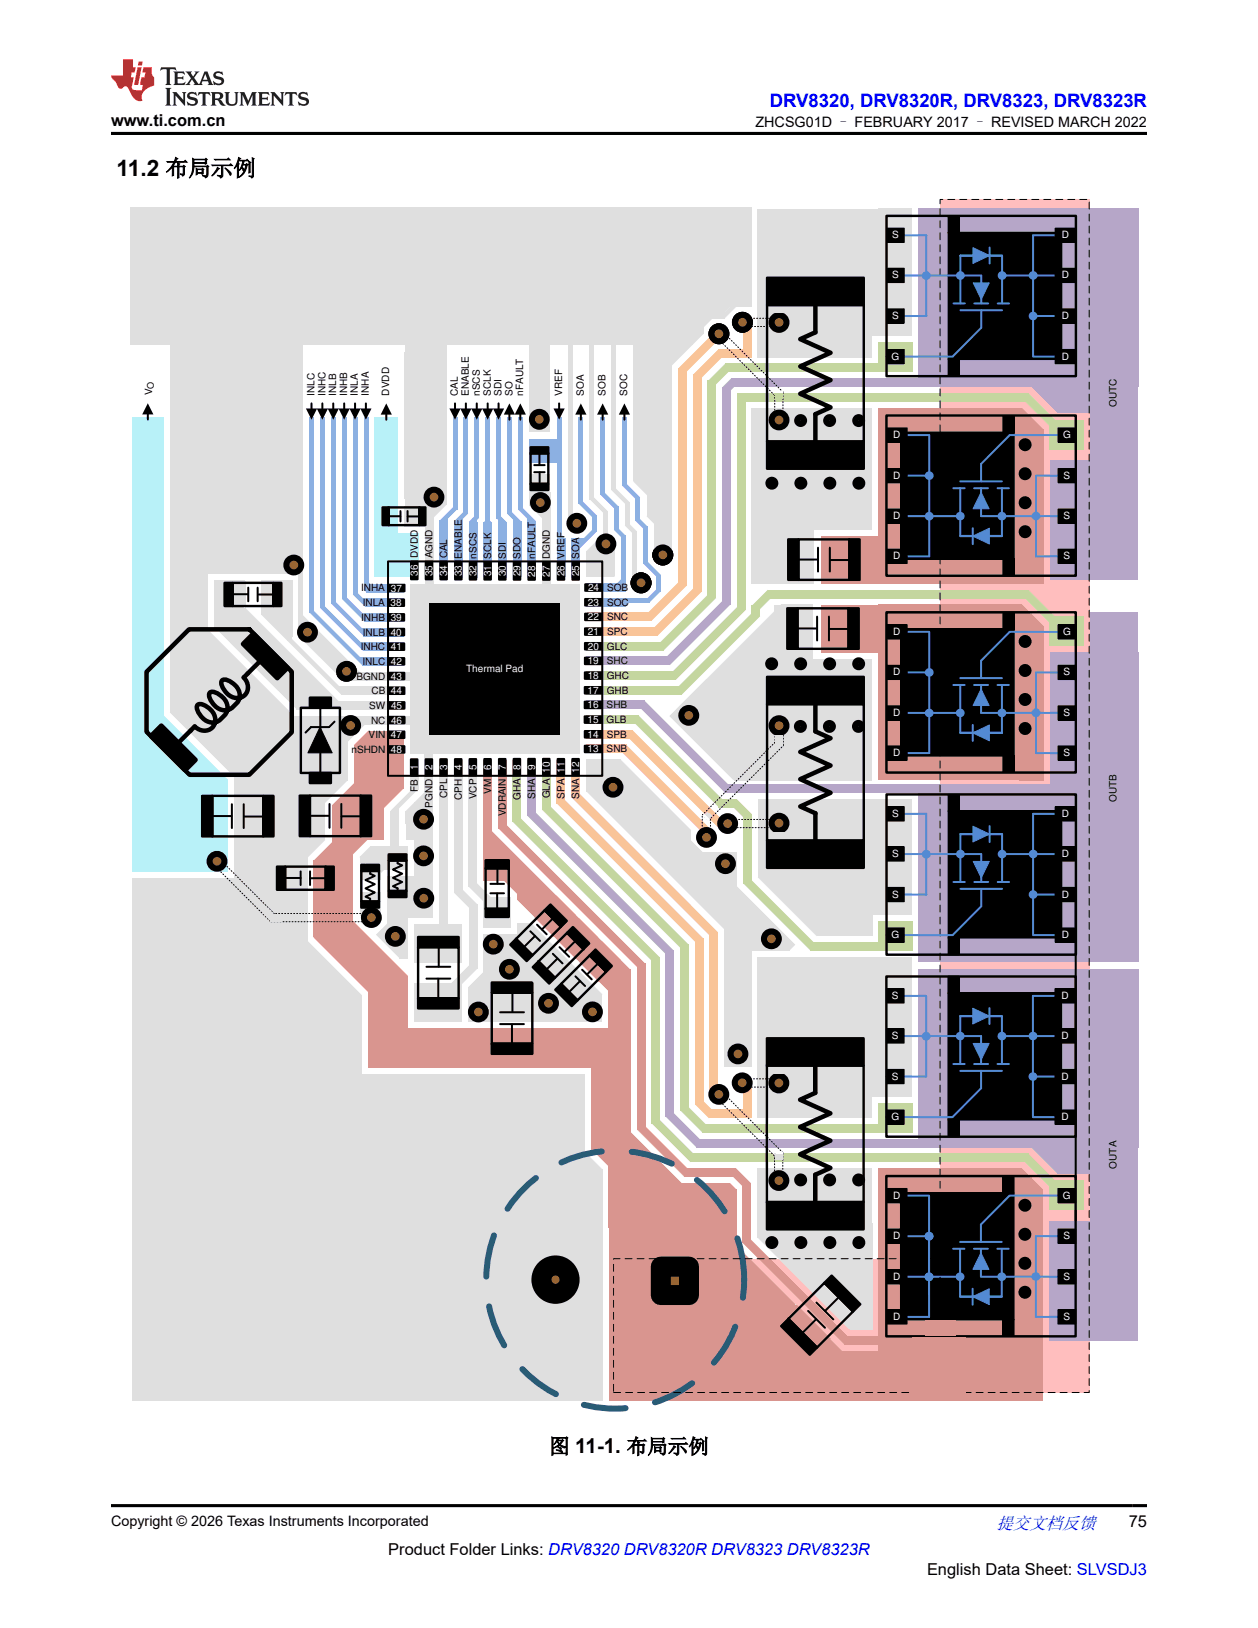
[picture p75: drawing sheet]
<svg xmlns="http://www.w3.org/2000/svg" width="216mm" height="279mm" viewBox="0 0 216 279" stroke-linecap="round" stroke-linejoin="round" font-family="sans-serif">
<defs><g id="words">
<text font-size="3.9" x="20" y="30.2">11.2 布局示例</text>
<text font-size="3.5" x="94.2" y="249.4">图 11-1. 布局示例</text>
<text font-size="3.2" fill="#00f" x="132.1" y="18.3">DRV8320, DRV8320R, DRV8323, DRV8323R</text>
<text font-size="3" fill="#00f" x="171" y="262.4">提交文档反馈</text>
<g font-size="2.8">
<text x="19" y="21.7">www.ti.com.cn</text>
<text x="193.7" y="262.1">75</text>
<text x="66.6" y="266.9">Product Folder Links: DRV8320 DRV8320R DRV8323 DRV8323R</text>
<text x="159.1" y="270.3">English Data Sheet: SLVSDJ3</text>
</g>
<g font-size="2.5">
<text x="129.7" y="21.8">ZHCSG01D – FEBRUARY 2017 – REVISED MARCH 2022</text>
<text x="19" y="261.8">Copyright © 2026 Texas Instruments Incorporated</text>
</g>
<g font-size="1.7" fill="#fff">
<text x="153.1" y="40.9">S</text>
<text x="182.2" y="40.9">D</text>
<text x="153.1" y="47.8">S</text>
<text x="182.2" y="47.8">D</text>
<text x="153.1" y="54.7">S</text>
<text x="182.2" y="54.7">D</text>
<text x="153" y="61.7">G</text>
<text x="182.2" y="61.7">D</text>
<text x="153.3" y="75.2">D</text>
<text x="182.4" y="75.2">G</text>
<text x="153.3" y="82.1">D</text>
<text x="182.5" y="82.1">S</text>
<text x="153.3" y="89.1">D</text>
<text x="182.5" y="89.1">S</text>
<text x="153.3" y="96">D</text>
<text x="182.5" y="96">S</text>
<text x="67.1" y="101.5">37</text>
<text x="71.7" y="98.9" transform="rotate(-90 71.7 98.9)">36</text>
<text x="74.2" y="98.9" transform="rotate(-90 74.2 98.9)">35</text>
<text x="76.7" y="98.9" transform="rotate(-90 76.7 98.9)">34</text>
<text x="79.3" y="98.9" transform="rotate(-90 79.3 98.9)">33</text>
<text x="81.8" y="98.9" transform="rotate(-90 81.8 98.9)">32</text>
<text x="84.3" y="98.9" transform="rotate(-90 84.3 98.9)">31</text>
<text x="86.8" y="98.9" transform="rotate(-90 86.8 98.9)">30</text>
<text x="89.3" y="98.9" transform="rotate(-90 89.3 98.9)">29</text>
<text x="91.8" y="98.9" transform="rotate(-90 91.8 98.9)">28</text>
<text x="94.4" y="99" transform="rotate(-90 94.4 99)">27</text>
<text x="96.9" y="98.9" transform="rotate(-90 96.9 98.9)">26</text>
<text x="99.4" y="98.9" transform="rotate(-90 99.4 98.9)">25</text>
<text x="100.9" y="101.4">24</text>
<text x="67" y="104">38</text>
<text x="67.1" y="106.6">39</text>
<text x="100.9" y="106.5">22</text>
<text x="100.9" y="104">23</text>
<text x="67.1" y="109.1">40</text>
<text x="67.1" y="111.6">41</text>
<text x="100.9" y="111.5">20</text>
<text x="100.9" y="109">21</text>
<text x="153.3" y="109">D</text>
<text x="182.4" y="109">G</text>
<text x="67.1" y="114.1">42</text>
<text x="67.1" y="116.6">43</text>
<text x="67.1" y="119.1">44</text>
<text x="80" y="115.3">Thermal Pad</text>
<text x="100.9" y="119.1">17</text>
<text x="100.9" y="116.5">18</text>
<text x="100.9" y="114">19</text>
<text x="153.3" y="115.9">D</text>
<text x="182.5" y="115.9">S</text>
<text x="67.1" y="121.7">45</text>
<text x="67.1" y="124.2">46</text>
<text x="100.8" y="124.1">15</text>
<text x="100.8" y="121.6">16</text>
<text x="153.3" y="122.9">D</text>
<text x="182.5" y="122.9">S</text>
<text x="67.1" y="126.7">47</text>
<text x="67.1" y="129.2">48</text>
<text x="100.9" y="129.1">13</text>
<text x="100.9" y="126.6">14</text>
<text x="153.3" y="129.8">D</text>
<text x="182.5" y="129.8">S</text>
<text x="71.7" y="132.2" transform="rotate(-90 71.7 132.2)">1</text>
<text x="74.2" y="132.2" transform="rotate(-90 74.2 132.2)">2</text>
<text x="76.7" y="132.2" transform="rotate(-90 76.7 132.2)">3</text>
<text x="79.2" y="132.2" transform="rotate(-90 79.2 132.2)">4</text>
<text x="81.8" y="132.2" transform="rotate(-90 81.8 132.2)">5</text>
<text x="84.3" y="132.1" transform="rotate(-90 84.3 132.1)">6</text>
<text x="86.8" y="132.1" transform="rotate(-90 86.8 132.1)">7</text>
<text x="89.3" y="132.1" transform="rotate(-90 89.3 132.1)">8</text>
<text x="91.8" y="132.1" transform="rotate(-90 91.8 132.1)">9</text>
<text x="94.4" y="132.6" transform="rotate(-90 94.4 132.6)">10</text>
<text x="96.9" y="132.6" transform="rotate(-90 96.9 132.6)">11</text>
<text x="99.4" y="132.6" transform="rotate(-90 99.4 132.6)">12</text>
<text x="153.1" y="140.2">S</text>
<text x="182.2" y="140.2">D</text>
<text x="153.1" y="147.1">S</text>
<text x="182.2" y="147.1">D</text>
<text x="153.1" y="154">S</text>
<text x="182.2" y="154">D</text>
<text x="153" y="161">G</text>
<text x="182.2" y="161">D</text>
<text x="153.1" y="171.4">S</text>
<text x="182.2" y="171.4">D</text>
<text x="153.1" y="178.3">S</text>
<text x="182.2" y="178.3">D</text>
<text x="153.1" y="185.3">S</text>
<text x="182.2" y="185.3">D</text>
<text x="153" y="192.2">G</text>
<text x="182.2" y="192.2">D</text>
<text x="153.3" y="205.7">D</text>
<text x="182.4" y="205.7">G</text>
<text x="153.3" y="212.7">D</text>
<text x="182.5" y="212.7">S</text>
<text x="153.3" y="219.6">D</text>
<text x="182.5" y="219.6">S</text>
<text x="153.3" y="226.5">D</text>
<text x="182.5" y="226.5">S</text>
</g>
<g font-size="1.7">
<text x="26.1" y="67.8" transform="rotate(-90 26.1 67.8)">VO</text>
<text x="54" y="67.9" transform="rotate(-90 54 67.9)">INLC</text>
<text x="55.8" y="67.9" transform="rotate(-90 55.8 67.9)">INHC</text>
<text x="57.7" y="67.9" transform="rotate(-90 57.7 67.9)">INLB</text>
<text x="59.6" y="67.9" transform="rotate(-90 59.6 67.9)">INHB</text>
<text x="61.4" y="67.9" transform="rotate(-90 61.4 67.9)">INLA</text>
<text x="63.3" y="67.9" transform="rotate(-90 63.3 67.9)">INHA</text>
<text x="66.8" y="67.9" transform="rotate(-90 66.8 67.9)">DVDD</text>
<text x="78.6" y="67.9" transform="rotate(-90 78.6 67.9)">CAL</text>
<text x="80.5" y="67.9" transform="rotate(-90 80.5 67.9)">ENABLE</text>
<text x="82.3" y="67.9" transform="rotate(-90 82.3 67.9)">nSCS</text>
<text x="84.2" y="67.9" transform="rotate(-90 84.2 67.9)">SCLK</text>
<text x="86.1" y="67.9" transform="rotate(-90 86.1 67.9)">SDI</text>
<text x="87.9" y="67.9" transform="rotate(-90 87.9 67.9)">SO</text>
<text x="89.8" y="67.9" transform="rotate(-90 89.8 67.9)">nFAULT</text>
<text x="96.5" y="67.9" transform="rotate(-90 96.5 67.9)">VREF</text>
<text x="100.2" y="67.9" transform="rotate(-90 100.2 67.9)">SOA</text>
<text x="103.9" y="67.9" transform="rotate(-90 103.9 67.9)">SOB</text>
<text x="107.7" y="67.9" transform="rotate(-90 107.7 67.9)">SOC</text>
<text x="191.6" y="69.9" transform="rotate(-90 191.6 69.9)">OUTC</text>
<text x="71.7" y="95.8" transform="rotate(-90 71.7 95.8)">DVDD</text>
<text x="74.2" y="95.8" transform="rotate(-90 74.2 95.8)">AGND</text>
<text x="76.7" y="95.8" transform="rotate(-90 76.7 95.8)">CAL</text>
<text x="79.3" y="95.9" transform="rotate(-90 79.3 95.9)">ENABLE</text>
<text x="81.8" y="95.9" transform="rotate(-90 81.8 95.9)">nSCS</text>
<text x="84.3" y="95.9" transform="rotate(-90 84.3 95.9)">SCLK</text>
<text x="86.8" y="95.9" transform="rotate(-90 86.8 95.9)">SDI</text>
<text x="89.3" y="95.9" transform="rotate(-90 89.3 95.9)">SDO</text>
<text x="91.8" y="95.9" transform="rotate(-90 91.8 95.9)">nFAULT</text>
<text x="94.4" y="95.9" transform="rotate(-90 94.4 95.9)">DGND</text>
<text x="96.9" y="95.9" transform="rotate(-90 96.9 95.9)">VREF</text>
<text x="99.4" y="95.9" transform="rotate(-90 99.4 95.9)">SOA</text>
<text x="62" y="101.5">INHA</text>
<text x="104.2" y="101.4">SOB</text>
<text x="62" y="106.6">INHB</text>
<text x="62.3" y="104">INLA</text>
<text x="104.2" y="106.5">SNC</text>
<text x="104.2" y="104">SOC</text>
<text x="61.9" y="111.6">INHC</text>
<text x="62.3" y="109.1">INLB</text>
<text x="104.2" y="111.5">GLC</text>
<text x="104.2" y="109">SPC</text>
<text x="61.2" y="116.6">BGND</text>
<text x="62.2" y="114.1">INLC</text>
<text x="63.8" y="119.2">CB</text>
<text x="104.1" y="119.1">GHB</text>
<text x="104.1" y="116.6">GHC</text>
<text x="104.2" y="114">SHC</text>
<text x="63.4" y="121.7">SW</text>
<text x="63.7" y="124.2">NC</text>
<text x="104.1" y="124.1">GLB</text>
<text x="104.1" y="121.6">SHB</text>
<text x="60.3" y="129.2">nSHDN</text>
<text x="63.3" y="126.7">VIN</text>
<text x="104.1" y="129.1">SNB</text>
<text x="104.1" y="126.6">SPB</text>
<text x="71.7" y="135.9" transform="rotate(-90 71.7 135.9)">FB</text>
<text x="76.7" y="137" transform="rotate(-90 76.7 137)">CPL</text>
<text x="79.2" y="137.3" transform="rotate(-90 79.2 137.3)">CPH</text>
<text x="81.8" y="137.2" transform="rotate(-90 81.8 137.2)">VCP</text>
<text x="84.3" y="136.2" transform="rotate(-90 84.3 136.2)">VM</text>
<text x="89.3" y="137.3" transform="rotate(-90 89.3 137.3)">GHA</text>
<text x="91.8" y="137.1" transform="rotate(-90 91.8 137.1)">SHA</text>
<text x="94.4" y="137" transform="rotate(-90 94.4 137)">GLA</text>
<text x="96.9" y="137" transform="rotate(-90 96.9 137)">SPA</text>
<text x="99.4" y="137.1" transform="rotate(-90 99.4 137.1)">SNA</text>
<text x="191.6" y="137.6" transform="rotate(-90 191.6 137.6)">OUTB</text>
<text x="74.2" y="138.6" transform="rotate(-90 74.2 138.6)">PGND</text>
<text x="86.8" y="140.1" transform="rotate(-90 86.8 140.1)">VDRAIN</text>
<text x="191.6" y="200.6" transform="rotate(-90 191.6 200.6)">OUTA</text>
</g>
</g></defs>
<path d="M92.4 75.4h3.6v4h-3.6z" fill-rule="evenodd" fill="#8cb0e2"/>
<g fill="#dfdfdf">
<path d="M90.8 58.4h3.6v15.8h-3.6z" fill-rule="evenodd"/>
<path d="M49.3 123.3h9.4v7.2h-9.4z" fill-rule="evenodd"/>
<path d="M50 123.5l8.2 8.2-6.7 6.7-8.2-8.3z" fill-rule="evenodd"/>
</g>
<path d="M57 138.3h2.9v7.6h-2.9z" fill-rule="evenodd" fill="#d9958f"/>
<g fill="#dfdfdf">
<path d="M64 150.2l2-2.1 .6 .5-2.1 2.1z" fill-rule="evenodd"/>
<path d="M54.4 142.7l1.4 1.4-4 4-1.4-1.4z" fill-rule="evenodd"/>
<path d="M50.5 134.9l5.1-5 4 4.1-5 5z" fill-rule="evenodd"/>
</g>
<path d="M57 138.2l4.7-4.7 1.6 1.6-4.7 4.8z" fill-rule="evenodd" fill="#d9958f"/>
<path d="M52 140.3l3.8 3.8-5.5 5.5-3.7-3.8z" fill-rule="evenodd" fill="#dfdfdf"/>
<path d="M53.7 147.8l9.3-9.3 2.9 2.9-9.3 9.3z" fill-rule="evenodd" fill="#d9958f"/>
<g fill="#dfdfdf">
<path d="M66.4 150.4h5.2v7.1h-5.2z" fill-rule="evenodd"/>
<path d="M64.1 147.1h3.6v2.2h-3.6z" fill-rule="evenodd"/>
</g>
<path d="M140.9 103.7h11v8.3h-11z" fill-rule="evenodd" fill="#d9958f"/>
<path d="M129 89.2h10.8v11h-10.8z" fill-rule="evenodd" fill="#dfdfdf"/>
<path d="M161.3 34.2h25.6v204.8h-25.6z" fill-rule="evenodd" fill="#ffbebe"/>
<path d="M140.9 91.9h38.1v8.3h-38.1z" fill-rule="evenodd" fill="#d9958f"/>
<path d="M105.3 216h56v23h-56z" fill-rule="evenodd" fill="#ffbebe"/>
<g fill="#d9958f">
<path d="M106.3 192.4l11.5 11.5-4.9 4.8-11.4-11.5z" fill-rule="evenodd"/>
<path d="M125.6 217.5l10.5 10.6-5.4 5.4-10.5-10.5z" fill-rule="evenodd"/>
<path d="M107.4 193.5l9.9 9.9-2.9 2.9-9.9-9.9z" fill-rule="evenodd"/>
<path d="M108.5 198.2l10 9.9-3.5 3.5-9.9-10z" fill-rule="evenodd"/>
<path d="M125 204.1h1.4v10.3h-1.4z" fill-rule="evenodd"/>
<path d="M104.5 204.1h21.2v36.3h-21.2z" fill-rule="evenodd"/>
<path d="M132.2 219.6l12.6 12.6-2.7 2.7-12.6-12.5z" fill-rule="evenodd"/>
<path d="M117.8 231.8h60.3v8.6h-60.3z" fill-rule="evenodd"/>
<path d="M150.7 227.9h28.3v12.5h-28.3z" fill-rule="evenodd"/>
</g>
<path d="M130.1 204.9h19.5v7.5h-19.5z" fill-rule="evenodd" fill="#dfdfdf"/>
<path d="M88.8 154.5l2-2 16.2 16.3-1.9 1.9z" fill-rule="evenodd" fill="#d9958f"/>
<path d="M61.1 128.9l2.7-2.8 1 1-2.8 2.8z" fill-rule="evenodd" fill="#dfdfdf"/>
<g fill="#d9958f">
<path d="M60.8 129h7.4v7.2h-7.4z" fill-rule="evenodd"/>
<path d="M60.8 127.9h8.5v1.4h-8.5z" fill-rule="evenodd"/>
</g>
<g fill="#dfdfdf">
<path d="M125.9 132.5h6.7v1.4h-6.7z" fill-rule="evenodd"/>
<path d="M116 121.7l18-17.9 5.5 5.4-18 18z" fill-rule="evenodd"/>
</g>
<g fill="#d9958f">
<path d="M175.4 70l3.7 3.6-3.6 3.6-3.7-3.6z" fill-rule="evenodd"/>
<path d="M174.8 73.6h4.3v26.6h-4.3z" fill-rule="evenodd"/>
</g>
<g fill="#b6a6c8">
<path d="M174.1 35.7h21.3v30.7h-21.3z" fill-rule="evenodd"/>
<path d="M180.2 79.1h10v20.5h-10z" fill-rule="evenodd"/>
</g>
<g fill="#dfdfdf">
<path d="M149 56.2h5.8v1.4h-5.8z" fill-rule="evenodd"/>
<path d="M130.1 35.8h23.5v20.9h-23.5z" fill-rule="evenodd"/>
<path d="M130.1 35.8h19.5v25.6h-19.5z" fill-rule="evenodd"/>
<path d="M129 70h20.7v20.8h-20.7z" fill-rule="evenodd"/>
<path d="M126.8 113.1h22.9v20.8h-22.9z" fill-rule="evenodd"/>
<path d="M151.1 103.8h1.8v30.1h-1.8z" fill-rule="evenodd"/>
</g>
<g fill="#b6a6c8">
<path d="M157.7 135h7.6v30.1h-7.6z" fill-rule="evenodd"/>
<path d="M180.2 125.4h5.8v18.9h-5.8z" fill-rule="evenodd"/>
<path d="M180.2 112h5.8v1.4h-5.8z" fill-rule="evenodd"/>
</g>
<g fill="#d9958f">
<path d="M175.4 103.8l3.7 3.6-3.6 3.6-3.7-3.6z" fill-rule="evenodd"/>
<path d="M174.8 107.4h4.3v26.5h-4.3z" fill-rule="evenodd"/>
</g>
<path d="M62.3 102.7h3v.8h-3z" fill-rule="evenodd" fill="#8cb0e2"/>
<path d="M89 140l24.2 24.3-1 1-24.2-24.3z" fill-rule="evenodd" fill="#c4d69f"/>
<path d="M90.5 140l1-1 24.2 24.2-1 1z" fill-rule="evenodd" fill="#b6a6c8"/>
<path d="M94 137.9l24.2 24.2-1 1-24.2-24.2z" fill-rule="evenodd" fill="#c4d69f"/>
<path d="M95.6 137.9l1-1 24.1 24.2-1 1z" fill-rule="evenodd" fill="#f9c498"/>
<g fill="#d9958f">
<path d="M83 143.2l1-1 24.2 24.3-1 1z" fill-rule="evenodd"/>
<path d="M86.5 141.1l24.2 24.3-1 1-24.2-24.3z" fill-rule="evenodd"/>
</g>
<path d="M98.1 136.8l1-1 24.1 24.2-1 1z" fill-rule="evenodd" fill="#f9c498"/>
<path d="M70.4 100.2h29.2v29.2h-29.2z" fill-rule="evenodd" fill="#dfdfdf"/>
<path d="M100.6 112.7h14.4v1.4h-14.4z" fill-rule="evenodd" fill="#b6a6c8"/>
<g fill="#000">
<path d="M100.4 112.9h2.9v1.1h-2.9z" fill-rule="evenodd"/>
<path d="M73.7 103.4h22.4v22.7h-22.4z" fill-rule="evenodd"/>
</g>
<path d="M100.4 112.9h2.9v1.1h-2.9z" fill="none" stroke="#000" stroke-width=".34"/>
<path d="M100.6 115.2h15.4v1.5h-15.4z" fill-rule="evenodd" fill="#c4d69f"/>
<path d="M100.4 115.4h2.9v1.1h-2.9z" fill-rule="evenodd" fill="#000"/>
<path d="M100.4 115.4h2.9v1.1h-2.9z" fill="none" stroke="#000" stroke-width=".34"/>
<path d="M100.6 117.8h16.5v1.4h-16.5z" fill-rule="evenodd" fill="#c4d69f"/>
<path d="M100.4 117.9h2.9v1.1h-2.9z" fill-rule="evenodd" fill="#000"/>
<path d="M100.4 117.9h2.9v1.1h-2.9z" fill="none" stroke="#000" stroke-width=".34"/>
<path d="M100.6 120.3h10v1.4h-10z" fill-rule="evenodd" fill="#b6a6c8"/>
<path d="M100.3 120.4h2.9v1.1h-2.9z" fill-rule="evenodd" fill="#000"/>
<path d="M100.3 120.4h2.9v1.1h-2.9z" fill="none" stroke="#000" stroke-width=".34"/>
<path d="M100.6 122.8h9.1v1.4h-9.1z" fill-rule="evenodd" fill="#c4d69f"/>
<path d="M100.3 122.9h2.9v1.2h-2.9z" fill-rule="evenodd" fill="#000"/>
<path d="M100.3 122.9h2.9v1.2h-2.9z" fill="none" stroke="#000" stroke-width=".34"/>
<path d="M100.6 125.3h8v1.4h-8z" fill-rule="evenodd" fill="#f9c498"/>
<path d="M100.4 125.5h2.9v1.1h-2.9z" fill-rule="evenodd" fill="#000"/>
<path d="M100.4 125.5h2.9v1.1h-2.9z" fill="none" stroke="#000" stroke-width=".34"/>
<path d="M100.6 127.8h6.9v1.5h-6.9z" fill-rule="evenodd" fill="#f9c498"/>
<path d="M100.4 128h2.9v1.1h-2.9z" fill-rule="evenodd" fill="#000"/>
<path d="M100.4 128h2.9v1.1h-2.9z" fill="none" stroke="#000" stroke-width=".34"/>
<path d="M100.7 100.1h6.7v1.4h-6.7z" fill-rule="evenodd" fill="#8cb0e2"/>
<path d="M100.4 100.3h2.9v1.1h-2.9z" fill-rule="evenodd" fill="#000"/>
<path d="M100.4 100.3h2.9v1.1h-2.9z" fill="none" stroke="#000" stroke-width=".34"/>
<path d="M100.7 102.7h6.7v1.4h-6.7z" fill-rule="evenodd" fill="#8cb0e2"/>
<path d="M100.4 102.8h2.9v1.1h-2.9z" fill-rule="evenodd" fill="#000"/>
<path d="M100.4 102.8h2.9v1.1h-2.9z" fill="none" stroke="#000" stroke-width=".34"/>
<path d="M100.7 105.2h11.1v1.4h-11.1z" fill-rule="evenodd" fill="#f9c498"/>
<path d="M100.4 105.3h2.9v1.1h-2.9z" fill-rule="evenodd" fill="#000"/>
<path d="M100.4 105.3h2.9v1.1h-2.9z" fill="none" stroke="#000" stroke-width=".34"/>
<path d="M100.7 107.7h12.2v1.4h-12.2z" fill-rule="evenodd" fill="#f9c498"/>
<path d="M100.4 107.8h2.9v1.2h-2.9z" fill-rule="evenodd" fill="#000"/>
<path d="M100.4 107.8h2.9v1.2h-2.9z" fill="none" stroke="#000" stroke-width=".34"/>
<path d="M100.7 110.2h13.2v1.4h-13.2z" fill-rule="evenodd" fill="#c4d69f"/>
<path d="M100.4 110.3h2.9v1.2h-2.9z" fill-rule="evenodd" fill="#000"/>
<path d="M100.4 110.3h2.9v1.2h-2.9z" fill="none" stroke="#000" stroke-width=".34"/>
<path d="M83 130.4h1.4v16h-1.4z" fill-rule="evenodd" fill="#d9958f"/>
<path d="M83.1 130.3h1.1v2.8h-1.1z" fill-rule="evenodd" fill="#000"/>
<path d="M83.1 130.3h1.1v2.8h-1.1z" fill="none" stroke="#000" stroke-width=".34"/>
<path d="M85.5 130.4h1.4v11.7h-1.4z" fill-rule="evenodd" fill="#d9958f"/>
<path d="M85.6 130.2h1.2v2.9h-1.2z" fill-rule="evenodd" fill="#000"/>
<path d="M85.6 130.2h1.2v2.9h-1.2z" fill="none" stroke="#000" stroke-width=".34"/>
<path d="M88 130.4h1.4v10.6h-1.4z" fill-rule="evenodd" fill="#c4d69f"/>
<path d="M88.1 130.2h1.2v2.8h-1.2z" fill-rule="evenodd" fill="#000"/>
<path d="M88.1 130.2h1.2v2.8h-1.2z" fill="none" stroke="#000" stroke-width=".34"/>
<path d="M90.5 130.4h1.4v9.6h-1.4z" fill-rule="evenodd" fill="#b6a6c8"/>
<path d="M90.7 130.2h1.1v2.8h-1.1z" fill-rule="evenodd" fill="#000"/>
<path d="M90.7 130.2h1.1v2.8h-1.1z" fill="none" stroke="#000" stroke-width=".34"/>
<path d="M93.1 130.4h1.4v8.6h-1.4z" fill-rule="evenodd" fill="#c4d69f"/>
<path d="M93.2 130.2h1.1v2.8h-1.1z" fill-rule="evenodd" fill="#000"/>
<path d="M93.2 130.2h1.1v2.8h-1.1z" fill="none" stroke="#000" stroke-width=".34"/>
<path d="M95.6 130.4h1.4v7.5h-1.4z" fill-rule="evenodd" fill="#f9c498"/>
<path d="M95.7 130.3h1.1v2.8h-1.1z" fill-rule="evenodd" fill="#000"/>
<path d="M95.7 130.3h1.1v2.8h-1.1z" fill="none" stroke="#000" stroke-width=".34"/>
<path d="M98.1 130.4h1.4v6.5h-1.4z" fill-rule="evenodd" fill="#f9c498"/>
<path d="M98.2 130.2h1.1v2.9h-1.1z" fill-rule="evenodd" fill="#000"/>
<path d="M98.2 130.2h1.1v2.9h-1.1z" fill="none" stroke="#000" stroke-width=".34"/>
<path d="M70.4 130.5h1.4v5h-1.4z" fill-rule="evenodd" fill="#dfdfdf"/>
<path d="M70.5 130.3h1.1v2.8h-1.1z" fill-rule="evenodd" fill="#000"/>
<path d="M70.5 130.3h1.1v2.8h-1.1z" fill="none" stroke="#000" stroke-width=".34"/>
<path d="M72.9 127.6h1.4v29.9h-1.4z" fill-rule="evenodd" fill="#dfdfdf"/>
<path d="M73 130.3h1.2v2.8h-1.2z" fill-rule="evenodd" fill="#000"/>
<path d="M73 130.3h1.2v2.8h-1.2z" fill="none" stroke="#000" stroke-width=".34"/>
<path d="M75.4 130.5h1.4v29.5h-1.4z" fill-rule="evenodd" fill="#dfdfdf"/>
<path d="M75.6 130.3h1.1v2.8h-1.1z" fill-rule="evenodd" fill="#000"/>
<path d="M75.6 130.3h1.1v2.8h-1.1z" fill="none" stroke="#000" stroke-width=".34"/>
<path d="M77.9 130.5h1.5v22.7h-1.5z" fill-rule="evenodd" fill="#dfdfdf"/>
<path d="M78.1 130.3h1.1v2.8h-1.1z" fill-rule="evenodd" fill="#000"/>
<path d="M78.1 130.3h1.1v2.8h-1.1z" fill="none" stroke="#000" stroke-width=".34"/>
<path d="M80.5 130.5h1.4v21.7h-1.4z" fill-rule="evenodd" fill="#dfdfdf"/>
<path d="M80.6 130.3h1.1v2.8h-1.1z" fill-rule="evenodd" fill="#000"/>
<path d="M80.6 130.3h1.1v2.8h-1.1z" fill="none" stroke="#000" stroke-width=".34"/>
<path d="M62.2 112.8h7.1v1.4h-7.1z" fill-rule="evenodd" fill="#8cb0e2"/>
<path d="M66.7 112.9h2.7v1.2h-2.7z" fill-rule="evenodd" fill="#000"/>
<path d="M66.7 112.9h2.7v1.2h-2.7z" fill="none" stroke="#000" stroke-width=".34"/>
<path d="M62.1 115.3h8.9v1.4h-8.9z" fill-rule="evenodd" fill="#dfdfdf"/>
<path d="M66.7 115.5h2.7v1.1h-2.7z" fill-rule="evenodd" fill="#000"/>
<path d="M66.7 115.5h2.7v1.1h-2.7z" fill="none" stroke="#000" stroke-width=".34"/>
<path d="M62.3 117.8h7v1.5h-7z" fill-rule="evenodd" fill="#dfdfdf"/>
<path d="M66.7 118h2.7v1.1h-2.7z" fill-rule="evenodd" fill="#000"/>
<path d="M66.7 118h2.7v1.1h-2.7z" fill="none" stroke="#000" stroke-width=".34"/>
<path d="M50.9 120.4h18.4v1.4h-18.4z" fill-rule="evenodd" fill="#dfdfdf"/>
<path d="M66.7 120.5h2.7v1.1h-2.7z" fill-rule="evenodd" fill="#000"/>
<path d="M66.7 120.5h2.7v1.1h-2.7z" fill="none" stroke="#000" stroke-width=".34"/>
<path d="M50 122.9h21v1.4h-21z" fill-rule="evenodd" fill="#dfdfdf"/>
<path d="M66.7 123h2.7v1.1h-2.7z" fill-rule="evenodd" fill="#000"/>
<path d="M66.7 123h2.7v1.1h-2.7z" fill="none" stroke="#000" stroke-width=".34"/>
<path d="M63.2 125.4h6.1v3h-6.1z" fill-rule="evenodd" fill="#d9958f"/>
<path d="M66.7 125.5h2.7v1.2h-2.7z" fill-rule="evenodd" fill="#000"/>
<path d="M66.7 125.5h2.7v1.2h-2.7z" fill="none" stroke="#000" stroke-width=".34"/>
<path d="M62.8 100.2h6.5v1.4h-6.5z" fill-rule="evenodd" fill="#8cb0e2"/>
<path d="M66.6 100.4h2.8v1.1h-2.8z" fill-rule="evenodd" fill="#000"/>
<path d="M66.6 100.4h2.8v1.1h-2.8z" fill="none" stroke="#000" stroke-width=".34"/>
<path d="M62.7 102.7h6.6v1.5h-6.6z" fill-rule="evenodd" fill="#8cb0e2"/>
<path d="M66.6 102.9h2.8v1.1h-2.8z" fill-rule="evenodd" fill="#000"/>
<path d="M66.6 102.9h2.8v1.1h-2.8z" fill="none" stroke="#000" stroke-width=".34"/>
<path d="M62.6 105.3h6.7v1.4h-6.7z" fill-rule="evenodd" fill="#8cb0e2"/>
<path d="M66.6 105.4h2.8v1.1h-2.8z" fill-rule="evenodd" fill="#000"/>
<path d="M66.6 105.4h2.8v1.1h-2.8z" fill="none" stroke="#000" stroke-width=".34"/>
<path d="M62.4 107.8h6.9v1.4h-6.9z" fill-rule="evenodd" fill="#8cb0e2"/>
<path d="M66.7 107.9h2.7v1.1h-2.7z" fill-rule="evenodd" fill="#000"/>
<path d="M66.7 107.9h2.7v1.1h-2.7z" fill="none" stroke="#000" stroke-width=".34"/>
<path d="M62.3 110.3h7v1.4h-7z" fill-rule="evenodd" fill="#8cb0e2"/>
<path d="M66.7 110.4h2.7v1.2h-2.7z" fill-rule="evenodd" fill="#000"/>
<path d="M66.7 110.4h2.7v1.2h-2.7z" fill="none" stroke="#000" stroke-width=".34"/>
<path d="M83 89.7h1.4v9.4h-1.4z" fill-rule="evenodd" fill="#8cb0e2"/>
<path d="M83.1 96.4h1.2v3.1h-1.2z" fill-rule="evenodd" fill="#000"/>
<path d="M83.1 96.4h1.2v3.1h-1.2z" fill="none" stroke="#000" stroke-width=".34"/>
<path d="M85.5 89.6h1.4v9.5h-1.4z" fill-rule="evenodd" fill="#8cb0e2"/>
<path d="M85.6 96.5h1.2v3h-1.2z" fill-rule="evenodd" fill="#000"/>
<path d="M85.6 96.5h1.2v3h-1.2z" fill="none" stroke="#000" stroke-width=".34"/>
<path d="M88 89.5h1.4v9.6h-1.4z" fill-rule="evenodd" fill="#8cb0e2"/>
<path d="M88.2 96.5h1.1v3h-1.1z" fill-rule="evenodd" fill="#000"/>
<path d="M88.2 96.5h1.1v3h-1.1z" fill="none" stroke="#000" stroke-width=".34"/>
<path d="M90.5 89.4h1.5v9.7h-1.5z" fill-rule="evenodd" fill="#8cb0e2"/>
<path d="M90.7 96.5h1.1v3h-1.1z" fill-rule="evenodd" fill="#000"/>
<path d="M90.7 96.5h1.1v3h-1.1z" fill="none" stroke="#000" stroke-width=".34"/>
<path d="M93.1 84.4h1.4v16.7h-1.4z" fill-rule="evenodd" fill="#dfdfdf"/>
<path d="M93.2 96.5h1.1v3h-1.1z" fill-rule="evenodd" fill="#000"/>
<path d="M93.2 96.5h1.1v3h-1.1z" fill="none" stroke="#000" stroke-width=".34"/>
<path d="M95.6 92.4h1.4v6.7h-1.4z" fill-rule="evenodd" fill="#8cb0e2"/>
<path d="M95.7 96.5h1.1v3h-1.1z" fill-rule="evenodd" fill="#000"/>
<path d="M95.7 96.5h1.1v3h-1.1z" fill="none" stroke="#000" stroke-width=".34"/>
<path d="M98.1 92.5h1.4v6.6h-1.4z" fill-rule="evenodd" fill="#8cb0e2"/>
<path d="M98.2 96.5h1.2v3h-1.2z" fill-rule="evenodd" fill="#000"/>
<path d="M98.2 96.5h1.2v3h-1.2z" fill="none" stroke="#000" stroke-width=".34"/>
<path d="M70.4 91.5h1.4v7.5h-1.4z" fill-rule="evenodd" fill="#b8f1f8"/>
<path d="M72.9 86.8h1.4v14.3h-1.4z" fill-rule="evenodd" fill="#dfdfdf"/>
<path d="M73.1 96.4h1.1v3h-1.1z" fill-rule="evenodd" fill="#000"/>
<path d="M73.1 96.4h1.1v3h-1.1z" fill="none" stroke="#000" stroke-width=".34"/>
<path d="M75.4 89.3h1.4v9.7h-1.4z" fill-rule="evenodd" fill="#8cb0e2"/>
<path d="M75.6 96.4h1.1v3h-1.1z" fill-rule="evenodd" fill="#000"/>
<path d="M75.6 96.4h1.1v3h-1.1z" fill="none" stroke="#000" stroke-width=".34"/>
<path d="M78 89.4h1.4v9.6h-1.4z" fill-rule="evenodd" fill="#8cb0e2"/>
<path d="M78.1 96.4h1.1v3.1h-1.1z" fill-rule="evenodd" fill="#000"/>
<path d="M78.1 96.4h1.1v3.1h-1.1z" fill="none" stroke="#000" stroke-width=".34"/>
<path d="M80.5 89.6h1.4v9.5h-1.4z" fill-rule="evenodd" fill="#8cb0e2"/>
<path d="M80.6 96.4h1.1v3.1h-1.1z" fill-rule="evenodd" fill="#000"/>
<path d="M80.6 96.4h1.1v3.1h-1.1z" fill="none" stroke="#000" stroke-width=".34"/>
<g fill="#dfdfdf">
<path d="M70.4 120h1.4v8.8h-1.4z" fill-rule="evenodd"/>
<path d="M69.5 86.8h4.8v3.6h-4.8z" fill-rule="evenodd"/>
</g>
<path d="M64.3 91.5h6.2v7.5h-6.2z" fill-rule="evenodd" fill="#b8f1f8"/>
<path d="M70.5 96.4h1.2v3h-1.2z" fill-rule="evenodd" fill="#000"/>
<path d="M70.5 96.4h1.2v3h-1.2z" fill="none" stroke="#000" stroke-width=".34"/>
<g fill="#dfdfdf">
<path d="M80.5 155.1h1.4v11.2h-1.4z" fill-rule="evenodd"/>
<path d="M75.2 171l5.7-5.7 1 1-5.7 5.7z" fill-rule="evenodd"/>
<path d="M71.1 158.6h8.2v6.7h-8.2z" fill-rule="evenodd"/>
<path d="M71.1 168.7h8.2v6.7h-8.2z" fill-rule="evenodd"/>
</g>
<path d="M73.2 167.9h4.1M73.2 165.9h4.1M75.2 168v3.1M75.3 162.3v3.6" fill="none" stroke="#000" stroke-width=".34"/>
<path d="M71.8 162.6h6.9v8.7h-6.9zM71.8 171.3h6.9v1.8h-6.9zM71.8 160.8h6.9v1.8h-6.9z" fill="none" stroke="#000" stroke-width=".41"/>
<g fill="#000">
<path d="M71.8 171.3h6.9v1.8h-6.9z" fill-rule="evenodd"/>
<path d="M71.8 160.8h6.9v1.8h-6.9z" fill-rule="evenodd"/>
</g>
<g fill="#dfdfdf">
<path d="M81.5 151.2l3.2 3.2-1 1-3.2-3.2z" fill-rule="evenodd"/>
<path d="M78.9 152.2l3 3-1 1-3-3z" fill-rule="evenodd"/>
</g>
<g fill="#d9958f">
<path d="M83.3 145l1-.9 1.7 1.7-1 1z" fill-rule="evenodd"/>
<path d="M88.1 147.2l19.9 19.8-2.3 2.2-19.8-19.8z" fill-rule="evenodd"/>
</g>
<g fill="#8cb0e2">
<path d="M62.4 101.2l1-1 .5 .4-1 1z" fill-rule="evenodd"/>
<path d="M62.4 71.6h.8v29.6h-.8z" fill-rule="evenodd"/>
<path d="M62.5 100.3l.5-.5 .6 .6-.5 .5z" fill-rule="evenodd"/>
<path d="M60.6 71.6h.7v30.5h-.7z" fill-rule="evenodd"/>
<path d="M60.6 102l.5-.5 2.1 2.1-.5 .6z" fill-rule="evenodd"/>
<path d="M58.7 71.6h.8v31.2h-.8z" fill-rule="evenodd"/>
<path d="M56.8 71.6h.8v32h-.8z" fill-rule="evenodd"/>
<path d="M55 71.6h.7v32.7h-.7z" fill-rule="evenodd"/>
<path d="M53.1 71.6h.8v33.5h-.8z" fill-rule="evenodd"/>
</g>
<path d="M51.2 56.4h.8v52.8h-.8z" fill-rule="evenodd" fill="#dfdfdf"/>
<g fill="#8cb0e2">
<path d="M58.7 102.8l.5-.5 3.9 3.8-.6 .6z" fill-rule="evenodd"/>
<path d="M57.4 103l5.6 5.6-.6 .6-5.6-5.6z" fill-rule="evenodd"/>
<path d="M55 104.3l.5-.5 7.3 7.3-.5 .6z" fill-rule="evenodd"/>
<path d="M53.6 104.6l9.1 9.1-.5 .5-9.1-9.1z" fill-rule="evenodd"/>
<path d="M62.2 105.3h3v.7h-3z" fill-rule="evenodd"/>
<path d="M61.7 110.3h3.1v.7h-3.1z" fill-rule="evenodd"/>
<path d="M61.9 107.8h3v.7h-3z" fill-rule="evenodd"/>
<path d="M61.6 112.8h3v.8h-3z" fill-rule="evenodd"/>
</g>
<path d="M51.2 105.9l.6-.6 10.8 10.9-.5 .5z" fill-rule="evenodd" fill="#dfdfdf"/>
<path d="M64.3 71.6h4v27.4h-4z" fill-rule="evenodd" fill="#b8f1f8"/>
<g fill="#8cb0e2">
<path d="M85.2 71.6h.7v17.3h-.7z" fill-rule="evenodd"/>
<path d="M83.3 71.6h.8v20.2h-.8z" fill-rule="evenodd"/>
<path d="M81.4 71.6h.8v17.3h-.8z" fill-rule="evenodd"/>
<path d="M79.6 71.6h.7v16.5h-.7z" fill-rule="evenodd"/>
<path d="M77.7 71.6h.8v15.8h-.8z" fill-rule="evenodd"/>
<path d="M88.9 71.6h.8v15.8h-.8z" fill-rule="evenodd"/>
<path d="M87 71.6h.8v16.6h-.8z" fill-rule="evenodd"/>
<path d="M83.7 89l.7 .7-.5 .5-.7-.7z" fill-rule="evenodd"/>
<path d="M83.7 89l.5 .5-.7 .7-.5-.5z" fill-rule="evenodd"/>
<path d="M79.8 87.6l.5 .5-1.8 1.9-.5-.6z" fill-rule="evenodd"/>
<path d="M78.6 88.9h.8v.9h-.8z" fill-rule="evenodd"/>
<path d="M81.7 88.3l.5 .6-1.2 1.2-.5-.5z" fill-rule="evenodd"/>
<path d="M81.1 89h.8v1h-.8z" fill-rule="evenodd"/>
<path d="M85.2 88.9l.5-.5 1.2 1.2-.5 .5z" fill-rule="evenodd"/>
<path d="M85.5 89.1h.8v1h-.8z" fill-rule="evenodd"/>
<path d="M75.4 89.4l2.5-2.5 .6 .5-2.5 2.5z" fill-rule="evenodd"/>
<path d="M76.1 88.9h.7v.9h-.7z" fill-rule="evenodd"/>
<path d="M87.1 88.2l.5-.6 1.8 1.9-.5 .5z" fill-rule="evenodd"/>
<path d="M88 89.1h.8v1h-.8z" fill-rule="evenodd"/>
<path d="M88.9 87.4l.5-.5 2.6 2.5-.6 .5z" fill-rule="evenodd"/>
<path d="M90.5 88.9h.8v.9h-.8z" fill-rule="evenodd"/>
</g>
<g fill="#dfdfdf">
<path d="M69.5 55.7h7.1v31h-7.1z" fill-rule="evenodd"/>
<path d="M73.5 83.6l3.1 3.1-2.5 2.5-3.1-3.1z" fill-rule="evenodd"/>
<path d="M69.5 60.5h2.9v25.2h-2.9z" fill-rule="evenodd"/>
<path d="M69.5 84.7h3v2.7h-3z" fill-rule="evenodd"/>
<path d="M70.3 86.8h4v3.6h-4z" fill-rule="evenodd"/>
</g>
<path d="M64.3 86.8h4v3.6h-4z" fill-rule="evenodd" fill="#b8f1f8"/>
<path d="M66.8 88.6h1.9M68.7 87.7v1.8M69.9 87.7v1.8M70 88.6h2.1" fill="none" stroke="#000" stroke-width=".34"/>
<path d="M65.7 87.1h1v3h-1zM66.7 87.1h5.3v3h-5.3zM72 87.1h1v3h-1z" fill="none" stroke="#000" stroke-width=".41"/>
<g fill="#000">
<path d="M65.7 87.1h1v3h-1z" fill-rule="evenodd"/>
<path d="M72 87.1h1v3h-1z" fill-rule="evenodd"/>
</g>
<g fill="#dfdfdf">
<path d="M90.8 86.7l1.2-1.2 2.5 2.5-1.2 1.2z" fill-rule="evenodd"/>
<path d="M90.8 84.5h2.5v2.2h-2.5z" fill-rule="evenodd"/>
</g>
<circle cx="74.5" cy="85.3" r="1.27" fill="#986532"/>
<circle cx="74.5" cy="85.3" r="1.27" fill="none" stroke="#000" stroke-width="1"/>
<g fill="#8cb0e2">
<path d="M95.6 71.6h.7v21h-.7z" fill-rule="evenodd"/>
<path d="M95.6 92.1l.6-.5 .8 .8-.5 .5z" fill-rule="evenodd"/>
<path d="M99.3 71.6h.8v14.8h-.8z" fill-rule="evenodd"/>
</g>
<path d="M97.4 57.7h.8v32.1h-.8z" fill-rule="evenodd" fill="#dfdfdf"/>
<path d="M103 71.6h.8v13.3h-.8z" fill-rule="evenodd" fill="#8cb0e2"/>
<path d="M101.2 58h.7v27.7h-.7z" fill-rule="evenodd" fill="#dfdfdf"/>
<g fill="#8cb0e2">
<path d="M99.9 85.9l2.5 2.5-.5 .6-2.6-2.6z" fill-rule="evenodd"/>
<path d="M101.6 88.5h.8v2.7h-.8z" fill-rule="evenodd"/>
</g>
<circle cx="99" cy="89.8" r="1.28" fill="#986532"/>
<circle cx="99" cy="89.8" r="1.28" fill="none" stroke="#000" stroke-width="1"/>
<g fill="#8cb0e2">
<path d="M98.1 94.5l3.8-3.8 .5 .5-3.8 3.8z" fill-rule="evenodd"/>
<path d="M98.1 92.5h2.1v.7h-2.1z" fill-rule="evenodd"/>
<path d="M106.6 91.9h.8v9.6h-.8z" fill-rule="evenodd"/>
<path d="M105.9 100.1l.8-.8 .5 .6-.8 .8z" fill-rule="evenodd"/>
</g>
<path d="M103.5 87.7h.8v5.6h-.8z" fill-rule="evenodd" fill="#dfdfdf"/>
<g fill="#8cb0e2">
<path d="M105.4 86.9h.7v4.1h-.7z" fill-rule="evenodd"/>
<path d="M105.4 91l.5-.5 1.5 1.4-.6 .6z" fill-rule="evenodd"/>
</g>
<path d="M108.5 91.1h.8v8.9h-.8z" fill-rule="evenodd" fill="#dfdfdf"/>
<path d="M110.4 90.3h.7v6.4h-.7z" fill-rule="evenodd" fill="#8cb0e2"/>
<circle cx="110" cy="100" r="1.27" fill="#986532"/>
<circle cx="110" cy="100" r="1.27" fill="none" stroke="#000" stroke-width="1"/>
<path d="M112.7 98.7h.7v2.7h-.7z" fill-rule="evenodd" fill="#8cb0e2"/>
<circle cx="110" cy="100" r="1.27" fill="#986532"/>
<circle cx="110" cy="100" r="1.27" fill="none" stroke="#000" stroke-width="1"/>
<g fill="#8cb0e2">
<path d="M112.9 100.9l.5 .5-2 2-.5-.5z" fill-rule="evenodd"/>
<path d="M110.9 96.2l2.5 2.5-.5 .5-2.5-2.5z" fill-rule="evenodd"/>
</g>
<circle cx="110" cy="100" r="1.28" fill="#986532"/>
<circle cx="110" cy="100" r="1.28" fill="none" stroke="#000" stroke-width="1"/>
<path d="M107.2 102.7h4.2v.7h-4.2z" fill-rule="evenodd" fill="#8cb0e2"/>
<circle cx="110" cy="100" r="1.27" fill="#986532"/>
<circle cx="110" cy="100" r="1.27" fill="none" stroke="#000" stroke-width="1"/>
<path d="M107.6 102.7l.6 .6-.8 .8-.6-.6z" fill-rule="evenodd" fill="#8cb0e2"/>
<circle cx="113.8" cy="95.2" r="1.27" fill="#986532"/>
<circle cx="113.8" cy="95.2" r="1.27" fill="none" stroke="#000" stroke-width="1"/>
<circle cx="113.7" cy="95.2" r="1.27" fill="#986532"/>
<circle cx="113.7" cy="95.2" r="1.27" fill="none" stroke="#000" stroke-width="1"/>
<circle cx="113.8" cy="95.3" r="1.28" fill="#986532"/>
<circle cx="113.8" cy="95.3" r="1.28" fill="none" stroke="#000" stroke-width="1"/>
<path d="M112.2 89.6h.8v5.9h-.8z" fill-rule="evenodd" fill="#dfdfdf"/>
<path d="M107.3 82.8l2.6 2.6-.6 .5-2.5-2.6z" fill-rule="evenodd" fill="#8cb0e2"/>
<path d="M104.9 84.1l.5-.5 2.6 2.5-.5 .6z" fill-rule="evenodd" fill="#dfdfdf"/>
<path d="M103 84.9l.6-.6 2.6 2.6-.6 .6z" fill-rule="evenodd" fill="#8cb0e2"/>
<g fill="#dfdfdf">
<path d="M101.2 85.7l.5-.6 2.6 2.6-.6 .5z" fill-rule="evenodd"/>
<path d="M107.8 89.7l1.5 1.5-.6 .5-1.5-1.5z" fill-rule="evenodd"/>
<path d="M107.2 86.1h.8v4.1h-.8z" fill-rule="evenodd"/>
</g>
<g fill="#8cb0e2">
<path d="M109.6 88.9l1.5 1.5-.5 .5-1.5-1.5z" fill-rule="evenodd"/>
<path d="M109.1 85.3h.8v4.1h-.8z" fill-rule="evenodd"/>
</g>
<g fill="#dfdfdf">
<path d="M111 88.6l1.2-1.2 1.4 1.5-1.2 1.2z" fill-rule="evenodd"/>
<path d="M111 82.4h2.3v6.2h-2.3z" fill-rule="evenodd"/>
<path d="M108.7 82.6l2.4-2.5 2.5 2.6-2.4 2.4z" fill-rule="evenodd"/>
<path d="M104.9 56.4h.8v27.7h-.8z" fill-rule="evenodd"/>
<path d="M108.6 57.8h5v24.8h-5z" fill-rule="evenodd"/>
</g>
<path d="M106.8 71.6h.7v11.7h-.7z" fill-rule="evenodd" fill="#8cb0e2"/>
<g fill="#dfdfdf">
<path d="M104.8 93.4h.7v5.5h-.7z" fill-rule="evenodd"/>
<path d="M104.9 98.5l.1-.1 .5 .5-.1 .1z" fill-rule="evenodd"/>
<path d="M100.6 97.6h4.8v1.4h-4.8z" fill-rule="evenodd"/>
<path d="M100.6 94.6h4.5v4.4h-4.5z" fill-rule="evenodd"/>
<path d="M102.9 92.3l2 2.1-2.2 2.2-2.1-2z" fill-rule="evenodd"/>
</g>
<circle cx="104" cy="93.3" r="1.28" fill="#986532"/>
<circle cx="104" cy="93.3" r="1.28" fill="none" stroke="#000" stroke-width="1"/>
<g fill="#c4d69f">
<path d="M131.8 101.2h44.7v1.5h-44.7z" fill-rule="evenodd"/>
<path d="M139.1 161.7h12.9v1.4h-12.9z" fill-rule="evenodd"/>
<path d="M176.5 101.2l5.2 5.3-1 1-5.2-5.3z" fill-rule="evenodd"/>
</g>
<path d="M150.8 155.5h5.8v1.4h-5.8z" fill-rule="evenodd" fill="#dfdfdf"/>
<path d="M150.8 158h5.8v5.1h-5.8z" fill-rule="evenodd" fill="#c4d69f"/>
<path d="M148.9 137.1h7.7v19.8h-7.7z" fill-rule="evenodd" fill="#dfdfdf"/>
<g fill="#b6a6c8">
<path d="M161.3 135h24.7v30.1h-24.7z" fill-rule="evenodd"/>
<path d="M187.1 105.1h8.3v30.7h-8.3z" fill-rule="evenodd"/>
<path d="M185.4 112h10v53.2h-10z" fill-rule="evenodd"/>
</g>
<path d="M130.1 137.1h19.6v13.5h-19.6z" fill-rule="evenodd" fill="#dfdfdf"/>
<path d="M127.6 134.6h53.9v1.4h-53.9z" fill-rule="evenodd" fill="#b6a6c8"/>
<path d="M140.2 150.2h9.5v10.4h-9.5z" fill-rule="evenodd" fill="#dfdfdf"/>
<path d="M128.6 150.7l11.5 11.4-1 1-11.5-11.4z" fill-rule="evenodd" fill="#c4d69f"/>
<path d="M124.4 134.6h4.3v1.4h-4.3z" fill-rule="evenodd" fill="#b6a6c8"/>
<path d="M123.3 137.1h3.1v1.4h-3.1z" fill-rule="evenodd" fill="#c4d69f"/>
<path d="M123.3 140.6h1.9v1.4h-1.9z" fill-rule="evenodd" fill="#dfdfdf"/>
<g fill="#c4d69f">
<path d="M127.6 139.7h1.4v12h-1.4z" fill-rule="evenodd"/>
<path d="M125.4 138.1l1-1 2.6 2.6-1 1z" fill-rule="evenodd"/>
</g>
<path d="M125 140.6h8.7v1.4h-8.7z" fill="none" stroke="#000" stroke-width=".17" stroke-dasharray=".2 .3"/>
<circle cx="133.7" cy="141.3" r="1.27" fill="#986532"/>
<circle cx="133.7" cy="141.3" r="1.27" fill="none" stroke="#000" stroke-width="1"/>
<path d="M133 124.5h1.4v3.5h-1.4z" fill="none" stroke="#000" stroke-width=".17" stroke-dasharray=".2 .3"/>
<circle cx="133.7" cy="124.5" r="1.27" fill="#986532"/>
<circle cx="133.7" cy="124.5" r="1.27" fill="none" stroke="#000" stroke-width="1"/>
<g fill="#dfdfdf">
<path d="M130.1 150.6l6-6.1 10.1 10.1-6 6.1z" fill-rule="evenodd"/>
<path d="M134 103.8h5.5v12.2h-5.5z" fill-rule="evenodd"/>
<path d="M133.5 127.1l.9 .9-1.5 1.5-.9-.9z" fill-rule="evenodd"/>
</g>
<g fill="#c4d69f">
<path d="M126.5 67.5h50v1.4h-50z" fill-rule="evenodd"/>
<path d="M175.5 68.4l1-1 5.2 5.3-1 1z" fill-rule="evenodd"/>
<path d="M180.2 72h5.8v5.1h-5.8z" fill-rule="evenodd"/>
</g>
<path d="M180.2 79.1h5.8v18.9h-5.8z" fill-rule="evenodd" fill="#b6a6c8"/>
<path d="M150.8 70h24.7v30.1h-24.7z" fill-rule="evenodd" fill="#d9958f"/>
<path d="M123.3 59.9h5.4v1.4h-5.4z" fill-rule="evenodd" fill="#f9c498"/>
<path d="M124.4 62.4h26.7v1.4h-26.7z" fill-rule="evenodd" fill="#c4d69f"/>
<path d="M125.5 65h60.5v1.4h-60.5z" fill-rule="evenodd" fill="#b6a6c8"/>
<path d="M127.5 55.5h1.5v5.8h-1.5z" fill-rule="evenodd" fill="#f9c498"/>
<path d="M127.4 54.6h6.3v1.4h-6.3z" fill="none" stroke="#000" stroke-width=".17" stroke-dasharray=".2 .3"/>
<circle cx="133.7" cy="55.3" r="1.28" fill="#986532"/>
<circle cx="133.7" cy="55.3" r="1.28" fill="none" stroke="#000" stroke-width="1"/>
<path d="M126.7 55.6l1-1 1.3 1.3-1 1z" fill-rule="evenodd" fill="#dfdfdf"/>
<circle cx="127.4" cy="55.3" r="1.28" fill="#986532"/>
<circle cx="127.4" cy="55.3" r="1.28" fill="none" stroke="#000" stroke-width="1"/>
<path d="M133 67.3h1.4v5h-1.4zM134.4 67.3l-1 1-10.6-10.5 1-1 10.6 10.5" fill="none" stroke="#000" stroke-width=".17" stroke-dasharray=".2 .3"/>
<circle cx="133.7" cy="72.1" r="1.28" fill="#986532"/>
<circle cx="133.7" cy="72.1" r="1.28" fill="none" stroke="#000" stroke-width="1"/>
<path d="M133 67.5h1.3v1h-1.3z" fill-rule="evenodd" fill="#c4d69f"/>
<path d="M132.8 67.2h1.5v.3h-1.5z" fill-rule="evenodd" fill="#fff"/>
<g fill="#c4d69f">
<path d="M132.9 67.5h.2v.1h-.2z" fill-rule="evenodd"/>
<path d="M133 67.6l.1 .1-.1 .1-.1-.1z" fill-rule="evenodd"/>
</g>
<g fill="#dfdfdf">
<path d="M130.1 74.4h19.5v7.5h-19.5z" fill-rule="evenodd"/>
<path d="M130.1 46.3h19.6v7.5h-19.6z" fill-rule="evenodd"/>
</g>
<path d="M131.6 52.3h16.6v23.5h-16.6zM131.6 47.7h16.6v4.6h-16.6zM131.6 75.8h16.6v4.7h-16.6z" fill="none" stroke="#000" stroke-width=".41"/>
<g fill="#000">
<path d="M131.6 47.7h16.6v4.6h-16.6z" fill-rule="evenodd"/>
<path d="M131.6 75.8h16.6v4.7h-16.6z" fill-rule="evenodd"/>
</g>
<path d="M139.9 52.4v4.6l-2.6 1.2 5.2 2.3-5.2 2.4 5.2 2.3-5.2 2.4 5.2 2.3-2.6 1.2v4.5" fill="none" stroke="#000" stroke-width=".77"/>
<path d="M187.1 36h8.3v63.6h-8.3z" fill-rule="evenodd" fill="#b6a6c8"/>
<path d="M180.2 105.8h5.8v5.1h-5.8z" fill-rule="evenodd" fill="#c4d69f"/>
<path d="M180.2 112.8h5.8v19h-5.8z" fill-rule="evenodd" fill="#b6a6c8"/>
<path d="M150.8 103.8h24.7v30.1h-24.7z" fill-rule="evenodd" fill="#d9958f"/>
<g fill="#b6a6c8">
<path d="M174.1 63.4l2.5-2.6 7.6 7.5-2.6 2.6z" fill-rule="evenodd"/>
<path d="M181.5 66.1h11.9v4.8h-11.9z" fill-rule="evenodd"/>
<path d="M157.7 35.7h7.6v30.2h-7.6z" fill-rule="evenodd"/>
</g>
<path d="M150.8 35.8h5.8v21.8h-5.8z" fill-rule="evenodd" fill="#dfdfdf"/>
<path d="M150.8 58.7h5.8v5.1h-5.8z" fill-rule="evenodd" fill="#c4d69f"/>
<path d="M150.8 37.9h5.8v18.9h-5.8z" fill-rule="evenodd" fill="#dfdfdf"/>
<path d="M161.3 35.7h24.7v30.2h-24.7z" fill-rule="evenodd" fill="#b6a6c8"/>
<g fill="#d9958f">
<path d="M175.4 200.5l3.6 3.7-3.6 3.6-3.6-3.7z" fill-rule="evenodd"/>
<path d="M174.8 204.2h4.3v26.5h-4.3z" fill-rule="evenodd"/>
</g>
<g fill="#b6a6c8">
<path d="M174 166.2h21.3v30.7h-21.3z" fill-rule="evenodd"/>
<path d="M180.2 209.6h10v20.5h-10z" fill-rule="evenodd"/>
</g>
<g fill="#dfdfdf">
<path d="M149 164.3h7.5v23.9h-7.5z" fill-rule="evenodd"/>
<path d="M130 164.3h23.6v22.9h-23.6z" fill-rule="evenodd"/>
<path d="M130 164.3h19.6v27.6h-19.6z" fill-rule="evenodd"/>
<path d="M130 200.5h19.7v12h-19.7z" fill-rule="evenodd"/>
</g>
<g fill="#c4d69f">
<path d="M118.4 198h58.1v1.4h-58.1z" fill-rule="evenodd"/>
<path d="M175.4 199l1-1 5.3 5.2-1 1z" fill-rule="evenodd"/>
</g>
<path d="M121.6 190.5h7.1v1.4h-7.1z" fill-rule="evenodd" fill="#f9c498"/>
<path d="M120.6 193h30.5v1.4h-30.5z" fill-rule="evenodd" fill="#c4d69f"/>
<path d="M119.6 195.5h66.4v1.4h-66.4z" fill-rule="evenodd" fill="#b6a6c8"/>
<path d="M127.5 186h1.4v5.9h-1.4z" fill-rule="evenodd" fill="#f9c498"/>
<path d="M127.4 185.2h6.3v1.4h-6.3z" fill="none" stroke="#000" stroke-width=".17" stroke-dasharray=".2 .3"/>
<circle cx="133.7" cy="185.9" r="1.27" fill="#986532"/>
<circle cx="133.7" cy="185.9" r="1.27" fill="none" stroke="#000" stroke-width="1"/>
<path d="M127.7 185.2l1.2 1.2-1 1-1.2-1.2z" fill-rule="evenodd" fill="#dfdfdf"/>
<circle cx="127.4" cy="185.8" r="1.27" fill="#986532"/>
<circle cx="127.4" cy="185.8" r="1.27" fill="none" stroke="#000" stroke-width="1"/>
<path d="M132.9 197.8h1.4v5.1h-1.4zM134.3 197.8l-1 1-10.5-10.5 1-1 10.5 10.5" fill="none" stroke="#000" stroke-width=".17" stroke-dasharray=".2 .3"/>
<circle cx="133.7" cy="202.6" r="1.27" fill="#986532"/>
<circle cx="133.7" cy="202.6" r="1.27" fill="none" stroke="#000" stroke-width="1"/>
<path d="M133 198h1.3v1h-1.3z" fill-rule="evenodd" fill="#dfdfdf"/>
<path d="M132.7 197.8h1.6v.2h-1.6z" fill-rule="evenodd" fill="#fff"/>
<g fill="#dfdfdf">
<path d="M132.8 198h.2v.2h-.2z" fill-rule="evenodd"/>
<path d="M133 198.1l.1 .2-.1 .1-.2-.2z" fill-rule="evenodd"/>
</g>
<g fill="#b6a6c8">
<path d="M187.1 166.5h8.2v63.6h-8.2z" fill-rule="evenodd"/>
<path d="M174 194l2.6-2.6 7.5 7.5-2.6 2.6z" fill-rule="evenodd"/>
<path d="M181.5 196.7h11.9v4.8h-11.9z" fill-rule="evenodd"/>
<path d="M157.6 166.3h7.6v30.1h-7.6z" fill-rule="evenodd"/>
</g>
<path d="M150.7 166.4h5.8v21.8h-5.8z" fill-rule="evenodd" fill="#dfdfdf"/>
<path d="M150.7 189.3h5.9v5.1h-5.9z" fill-rule="evenodd" fill="#c4d69f"/>
<path d="M150.7 168.4h5.8v18.9h-5.8z" fill-rule="evenodd" fill="#dfdfdf"/>
<path d="M161.3 166.3h24.7v30.1h-24.7z" fill-rule="evenodd" fill="#b6a6c8"/>
<path d="M184.6 154.8v68.5" fill="none" stroke="#000" stroke-width=".34"/>
<g fill="#d9958f">
<path d="M144.8 229.3h7v1.4h-7z" fill-rule="evenodd"/>
<path d="M117.4 200.5h8.9v1.4h-8.9z" fill-rule="evenodd"/>
<path d="M127.5 203.1h1.4v10.2h-1.4z" fill-rule="evenodd"/>
<path d="M126.3 200.5l2.6 2.6-1 1-2.6-2.6z" fill-rule="evenodd"/>
</g>
<g fill="#dfdfdf">
<path d="M130.1 212.5l3.7-3.8 15.7 15.7-3.7 3.8z" fill-rule="evenodd"/>
<path d="M145.8 226.7h3.9v1.5h-3.9z" fill-rule="evenodd"/>
<path d="M145.8 210h3.9v18.1h-3.9z" fill-rule="evenodd"/>
<path d="M146.7 215.6l2.6 2.7-4.6 4.6-2.6-2.6z" fill-rule="evenodd"/>
<path d="M145.3 212.4l2.7 2.6-4.7 4.6-2.6-2.6z" fill-rule="evenodd"/>
<path d="M142.4 207.5l5.4 5.4-6 6-5.4-5.4z" fill-rule="evenodd"/>
</g>
<g fill="#f9c498">
<path d="M110.8 105.6l6.1-6.1 1 1-6.1 6.1z" fill-rule="evenodd"/>
<path d="M116.5 63.1h1.4v37.4h-1.4z" fill-rule="evenodd"/>
</g>
<path d="M112.6 57.8h2.7v37.6h-2.7z" fill-rule="evenodd" fill="#dfdfdf"/>
<circle cx="113.8" cy="95.2" r="1.27" fill="#986532"/>
<circle cx="113.8" cy="95.2" r="1.27" fill="none" stroke="#000" stroke-width="1"/>
<path d="M115 115.7l11.9-12 1 1-11.9 12z" fill-rule="evenodd" fill="#c4d69f"/>
<path d="M114 113.2l10.4-10.5 1 1-10.4 10.5z" fill-rule="evenodd" fill="#b6a6c8"/>
<path d="M121.9 101.7l1 1-9 8.9-1-1z" fill-rule="evenodd" fill="#c4d69f"/>
<path d="M111.8 108.1l7.6-7.5 1 1-7.6 7.5z" fill-rule="evenodd" fill="#f9c498"/>
<path d="M126.5 67.6h1.4v37.1h-1.4z" fill-rule="evenodd" fill="#c4d69f"/>
<path d="M119 64.3h1.4v37.3h-1.4z" fill-rule="evenodd" fill="#f9c498"/>
<path d="M121.5 65.4h1.4v37.2h-1.4z" fill-rule="evenodd" fill="#c4d69f"/>
<path d="M124 66.4h1.4v37.3h-1.4z" fill-rule="evenodd" fill="#b6a6c8"/>
<path d="M111.8 192.8l1-1 6.7 6.6-1 1z" fill-rule="evenodd" fill="#c4d69f"/>
<path d="M115.3 190.7l5.2 5.2-1 1-5.2-5.2z" fill-rule="evenodd" fill="#b6a6c8"/>
<path d="M117.8 189.6l3.8 3.8-1 1-3.8-3.8z" fill-rule="evenodd" fill="#c4d69f"/>
<path d="M119.3 189.6l1-1 2.4 2.3-1 1z" fill-rule="evenodd" fill="#f9c498"/>
<path d="M109.3 193.9l1-1 8.1 8-1 1z" fill-rule="evenodd" fill="#d9958f"/>
<path d="M118.9 64.3l4.4-4.3 1 1-4.4 4.3z" fill-rule="evenodd" fill="#f9c498"/>
<path d="M124 66.4l1.5-1.4 1 1-1.5 1.4z" fill-rule="evenodd" fill="#b6a6c8"/>
<path d="M121.5 65.4l2.9-2.9 1 1-2.9 2.9z" fill-rule="evenodd" fill="#c4d69f"/>
<path d="M116.5 63.1l6.5-6.5 1 1-6.5 6.5z" fill-rule="evenodd" fill="#f9c498"/>
<circle cx="123.4" cy="57.3" r="1.27" fill="#986532"/>
<circle cx="123.4" cy="57.3" r="1.27" fill="none" stroke="#000" stroke-width="1"/>
<g fill="#f9c498">
<path d="M107.5 127.8l15.3 15.3-1 1-15.3-15.3z" fill-rule="evenodd"/>
<path d="M107.5 126.3l1-1 15.8 15.7-1 1z" fill-rule="evenodd"/>
</g>
<path d="M108.6 123.8l1-1 14.7 14.7-1 1z" fill-rule="evenodd" fill="#c4d69f"/>
<path d="M109.7 121.3l1-1 14.7 14.7-1 1z" fill-rule="evenodd" fill="#b6a6c8"/>
<path d="M120.5 139.8h1.4v4.2h-1.4zM120.6 139.8l1 1 12.8-12.8-1-1-12.8 12.8" fill="none" stroke="#000" stroke-width=".17" stroke-dasharray=".2 .3"/>
<g fill="#dfdfdf">
<path d="M121.4 139.3l.5 .6-.4 .4-.6-.6z" fill-rule="evenodd"/>
<path d="M133.1 126.2h1.3v1.8h-1.3z" fill-rule="evenodd"/>
</g>
<circle cx="121.3" cy="143.7" r="1.27" fill="#986532"/>
<circle cx="121.3" cy="143.7" r="1.27" fill="none" stroke="#000" stroke-width="1"/>
<g fill="#dfdfdf">
<path d="M132.1 150.8h.7v1h-.7z" fill-rule="evenodd"/>
<path d="M121.2 140.1l.6-.5 .5 .4-.6 .6z" fill-rule="evenodd"/>
</g>
<circle cx="124.9" cy="141.3" r="1.27" fill="#986532"/>
<circle cx="124.9" cy="141.3" r="1.27" fill="none" stroke="#000" stroke-width="1"/>
<path d="M120.8 139.6l1.1 1.1-.3 .3-1.1-1z" fill-rule="evenodd" fill="#fff"/>
<path d="M111.8 164.3h1.4v28.5h-1.4z" fill-rule="evenodd" fill="#c4d69f"/>
<path d="M121.8 160h1.4v28h-1.4z" fill-rule="evenodd" fill="#f9c498"/>
<path d="M114.3 163.2h1.4v28.5h-1.4z" fill-rule="evenodd" fill="#b6a6c8"/>
<path d="M116.8 162.1h1.4v28.5h-1.4z" fill-rule="evenodd" fill="#c4d69f"/>
<path d="M119.3 161.1h1.4v28.5h-1.4z" fill-rule="evenodd" fill="#f9c498"/>
<circle cx="123.4" cy="187.8" r="1.27" fill="#986532"/>
<circle cx="123.4" cy="187.8" r="1.27" fill="none" stroke="#000" stroke-width="1"/>
<path d="M109.3 165.4h1.4v28.5h-1.4z" fill-rule="evenodd" fill="#d9958f"/>
<path d="M116.1 118.2l13.3-13.4 1 1-13.3 13.4z" fill-rule="evenodd" fill="#c4d69f"/>
<g fill="#dfdfdf">
<path d="M114.9 122.9l6.3-6.4 11 11-6.3 6.4z" fill-rule="evenodd"/>
<path d="M130.1 114.7h19.5v7.5h-19.5z" fill-rule="evenodd"/>
<path d="M130.1 142.9h19.6v7.4h-19.6z" fill-rule="evenodd"/>
</g>
<path d="M131.6 116.2h16.6v4.6h-16.6zM131.6 120.8h16.6v23.5h-16.6zM131.6 144.3h16.6v4.6h-16.6z" fill="none" stroke="#000" stroke-width=".41"/>
<g fill="#000">
<path d="M131.6 116.2h16.6v4.6h-16.6z" fill-rule="evenodd"/>
<path d="M131.6 144.3h16.6v4.6h-16.6z" fill-rule="evenodd"/>
</g>
<path d="M139.9 121v4.5l2.6 1.2-5.2 2.3 5.2 2.4-5.2 2.3 5.2 2.4-5.2 2.3 2.6 1.2v4.6" fill="none" stroke="#000" stroke-width=".77"/>
<g fill="#dfdfdf">
<path d="M100.6 135.8l4.2-4.2 27.9 27.8-4.2 4.3z" fill-rule="evenodd"/>
<path d="M100.6 130.4h1.4v5.4h-1.4z" fill-rule="evenodd"/>
<path d="M100.6 130.4h5.9v5.5h-5.9z" fill-rule="evenodd"/>
<path d="M106.5 130.4l12.1 12.1-4.8 4.8-12.1-12.1z" fill-rule="evenodd"/>
<path d="M115.1 142.4h3.5v2.7h-3.5z" fill-rule="evenodd"/>
<path d="M118.4 144.6l2 2-.6 .5-2-2z" fill-rule="evenodd"/>
<path d="M119.8 146.4h6.7v.7h-6.7z" fill-rule="evenodd"/>
<path d="M115.3 140.9l21.2 21.2-1 1-21.2-21.2z" fill-rule="evenodd"/>
<path d="M121.1 146.8h5.4v6.4h-5.4z" fill-rule="evenodd"/>
</g>
<circle cx="105.2" cy="135.1" r="1.27" fill="#986532"/>
<circle cx="105.2" cy="135.1" r="1.27" fill="none" stroke="#000" stroke-width="1"/>
<circle cx="118.2" cy="122.8" r="1.27" fill="#986532"/>
<circle cx="118.2" cy="122.8" r="1.27" fill="none" stroke="#000" stroke-width="1"/>
<g fill="#dfdfdf">
<path d="M124.3 159.4h3.7v23.7h-3.7z" fill-rule="evenodd"/>
<path d="M127.5 161h1.4v22.1h-1.4z" fill-rule="evenodd"/>
</g>
<circle cx="124.5" cy="148.2" r="1.28" fill="#986532"/>
<circle cx="124.5" cy="148.2" r="1.28" fill="none" stroke="#000" stroke-width="1"/>
<circle cx="126.7" cy="180.9" r="1.27" fill="#986532"/>
<circle cx="126.7" cy="180.9" r="1.27" fill="none" stroke="#000" stroke-width="1"/>
<g fill="#dfdfdf">
<path d="M128.3 161.7h7.2v1.4h-7.2z" fill-rule="evenodd"/>
<path d="M127.3 160.8h7.2v1.4h-7.2z" fill-rule="evenodd"/>
<path d="M126.1 159.8h7.2v1.4h-7.2z" fill-rule="evenodd"/>
</g>
<circle cx="132.4" cy="161.1" r="1.27" fill="#986532"/>
<circle cx="132.4" cy="161.1" r="1.27" fill="none" stroke="#000" stroke-width="1"/>
<g fill="#dfdfdf">
<path d="M73.1 135.7l1.1 1.1-3.5 3.5-1.1-1.1z" fill-rule="evenodd"/>
<path d="M71.1 137.7h2.4v19.8h-2.4z" fill-rule="evenodd"/>
<path d="M55.1 126.8h4.5v7.2h-4.5z" fill-rule="evenodd"/>
</g>
<path d="M60.7 127.9l2.5-2.5 1.6 1.7-2.4 2.4z" fill-rule="evenodd" fill="#d9958f"/>
<g fill="#dfdfdf">
<path d="M62.1 122.9l1 1-3.9 3.9-1-1z" fill-rule="evenodd"/>
<path d="M61.6 115.3h3v.8h-3z" fill-rule="evenodd"/>
<path d="M59.4 115.3h4v1.5h-4z" fill-rule="evenodd"/>
<path d="M58.6 117.9h4.8v1.4h-4.8z" fill-rule="evenodd"/>
</g>
<circle cx="59.5" cy="115.2" r="1.27" fill="#986532"/>
<circle cx="59.5" cy="115.2" r="1.27" fill="none" stroke="#000" stroke-width="1"/>
<g fill="#d9958f">
<path d="M67.5 133.6l1.8 1.7-6 6-1.7-1.8z" fill-rule="evenodd"/>
<path d="M67.4 127.6h1.9v7.8h-1.9z" fill-rule="evenodd"/>
</g>
<path d="M66.7 128.1h2.7v1.1h-2.7z" fill-rule="evenodd" fill="#000"/>
<path d="M66.6 96.4h36.8v36.7h-36.8zM66.7 128.1h2.7v1.1h-2.7z" fill="none" stroke="#000" stroke-width=".34"/>
<g fill="#dfdfdf">
<path d="M37.8 102.9l1-1 18.9 18.9-1 1z" fill-rule="evenodd"/>
<path d="M51.3 109.2l1.7-1.8 7.2 7.2-1.8 1.8z" fill-rule="evenodd"/>
</g>
<circle cx="59.5" cy="115.2" r="1.27" fill="#986532"/>
<circle cx="59.5" cy="115.2" r="1.27" fill="none" stroke="#000" stroke-width="1"/>
<g fill="#dfdfdf">
<path d="M48.7 99.7h1.4v9.7h-1.4z" fill-rule="evenodd"/>
<path d="M51.7 106.6h1.3v2.1h-1.3z" fill-rule="evenodd"/>
</g>
<circle cx="52.8" cy="108.5" r="1.27" fill="#986532"/>
<circle cx="52.8" cy="108.5" r="1.27" fill="none" stroke="#000" stroke-width="1"/>
<path d="M29.2 56.4h22.8v42.2h-22.8z" fill-rule="evenodd" fill="#dfdfdf"/>
<circle cx="50.4" cy="97" r="1.27" fill="#986532"/>
<circle cx="50.4" cy="97" r="1.27" fill="none" stroke="#000" stroke-width="1"/>
<g fill="#dfdfdf">
<path d="M44.8 100.2h4.5v5.3h-4.5z" fill-rule="evenodd"/>
<path d="M47.4 103.4l2.6 2.6-1.8 1.8-2.6-2.6z" fill-rule="evenodd"/>
<path d="M40.7 99.7h1.4v6.7h-1.4z" fill-rule="evenodd"/>
<path d="M36.8 107.6l3.2-3.1 14.1 14.1-3.1 3.2z" fill-rule="evenodd"/>
<path d="M36.8 101.1h4.5v6.5h-4.5z" fill-rule="evenodd"/>
<path d="M36.8 99.7h5.3v4.7h-5.3z" fill-rule="evenodd"/>
<path d="M44.8 99.7h5.3v4.7h-5.3z" fill-rule="evenodd"/>
</g>
<path d="M39.7 102h2.9M42.6 100.9v2.3M44.2 100.9v2.3M44.3 102h2.4" fill="none" stroke="#000" stroke-width=".34"/>
<path d="M38.5 100h1.4v4h-1.4zM39.9 100h7v4h-7zM46.9 100h1.4v4h-1.4z" fill="none" stroke="#000" stroke-width=".41"/>
<g fill="#000">
<path d="M38.5 100h1.4v4h-1.4z" fill-rule="evenodd"/>
<path d="M46.9 100h1.4v4h-1.4z" fill-rule="evenodd"/>
</g>
<g fill="#dfdfdf">
<path d="M52.2 118.9h3.3v2.6h-3.3z" fill-rule="evenodd"/>
<path d="M34.3 98.3h1.4v10.4h-1.4z" fill-rule="evenodd"/>
<path d="M36.8 99.7h1.4v7.9h-1.4z" fill-rule="evenodd"/>
<path d="M35.3 107.7l15.6 15.6-1 1-15.6-15.6z" fill-rule="evenodd"/>
</g>
<path d="M26.8 121.5l12.3 12.3-1 1-12.3-12.3z" fill-rule="evenodd" fill="#b8f1f8"/>
<g fill="#dfdfdf">
<path d="M39 112.5l11.5 11.4-9.9 9.9-11.4-11.5z" fill-rule="evenodd"/>
<path d="M40.2 123.9h9.1v21.7h-9.1z" fill-rule="evenodd"/>
</g>
<g fill="#b8f1f8">
<path d="M37.6 133.8h1.4v7.3h-1.4z" fill-rule="evenodd"/>
<path d="M22.6 71.6h5.5v78h-5.5z" fill-rule="evenodd"/>
<path d="M27.1 129h4.1v20.6h-4.1z" fill-rule="evenodd"/>
<path d="M30.6 132h3.7v17.6h-3.7z" fill-rule="evenodd"/>
</g>
<path d="M40.3 143.9h11.1v7.2h-11.1z" fill-rule="evenodd" fill="#dfdfdf"/>
<g fill="#b8f1f8">
<path d="M33.4 131.1h2.3v5.6h-2.3z" fill-rule="evenodd"/>
<path d="M35.4 132.8h2.4v5.7h-2.4z" fill-rule="evenodd"/>
<path d="M34.1 131.6h2.3v5.7h-2.3z" fill-rule="evenodd"/>
<path d="M33.4 143.5h5.6v6.1h-5.6z" fill-rule="evenodd"/>
</g>
<g fill="#dfdfdf">
<path d="M40.2 143.5h8.5v1.4h-8.5z" fill-rule="evenodd"/>
<path d="M29.2 95.8h5.6v26.6h-5.6z" fill-rule="evenodd"/>
<path d="M33.1 109.1h3.3v8.1h-3.3z" fill-rule="evenodd"/>
<path d="M34.8 109.2l6.2 5.2-2.7 3.2-6.2-5.2z" fill-rule="evenodd"/>
<path d="M39.6 110.4l3.8-3.9 8.1 8.1-3.8 3.9z" fill-rule="evenodd"/>
</g>
<path d="M27.6 122.3l8.1 8.1-3.8 3.9-8.1-8.1z" fill-rule="evenodd" fill="#b8f1f8"/>
<g fill="none" stroke="#000" stroke-width=".77">
<path d="M41.7 110.5l1.8-1.8 5.9 5.9-1.8 1.8zM44.6 113.5l-2.8 2.8a1.97 1.97 0 0 1 .7 2.2 1.97 1.97 0 0 1-1.9 1.3 3.1 3.1 0 0 1-2.6-2.8l.1-.2a2.09 2.09 0 0 1 2.3 .9 2.29 2.29 0 0 1-.5 3.7 2.24 2.24 0 0 1-3.4-.7 1.8 1.8 0 0 1-.5-1.8 2.1 2.1 0 0 1 2.3 .9 2.29 2.29 0 0 1-.5 3.7 2.24 2.24 0 0 1-3.4-.7 1.8 1.8 0 0 1-.5-1.8 2.1 2.1 0 0 1 2.3 .9 1.97 1.97 0 0 1 .7 2.2 1.97 1.97 0 0 1-1.9 1.3l-1.1-.3-.5-.4-2.8 2.8M25.9 126.3l1.8-1.8 5.9 5.9-1.8 1.8z"/>
<circle cx="37.6" cy="120.5" r="13.5"/>
</g>
<g fill="#000">
<path d="M41.7 110.5l1.8-1.8 5.9 5.9-1.8 1.8z" fill-rule="evenodd"/>
<path d="M25.9 126.3l1.8-1.8 5.9 5.9-1.8 1.8z" fill-rule="evenodd"/>
</g>
<path d="M42.5 136h6.6v8.2h-6.6z" fill-rule="evenodd" fill="#dfdfdf"/>
<path d="M32.4 136h6.7v8.2h-6.7z" fill-rule="evenodd" fill="#b8f1f8"/>
<path d="M39.8 138v4.1M41.8 138v4.1M36.6 140.1h3.1M41.9 140.1h3.6" fill="none" stroke="#000" stroke-width=".34"/>
<path d="M34.7 136.6h1.7v6.9h-1.7zM36.4 136.6h8.8v6.9h-8.8zM45.2 136.6h1.7v6.9h-1.7z" fill="none" stroke="#000" stroke-width=".41"/>
<g fill="#000">
<path d="M34.7 136.6h1.7v6.9h-1.7z" fill-rule="evenodd"/>
<path d="M45.2 136.6h1.7v6.9h-1.7z" fill-rule="evenodd"/>
</g>
<path d="M59.2 135.9h6.7v8.2h-6.7z" fill-rule="evenodd" fill="#d9958f"/>
<path d="M49.1 135.9h6.7v8.2h-6.7z" fill-rule="evenodd" fill="#dfdfdf"/>
<path d="M56.6 138v4.1M58.6 138v4.1M53.4 140h3.1M58.6 140.1h3.6" fill="none" stroke="#000" stroke-width=".34"/>
<path d="M51.4 136.5h1.8v7h-1.8zM53.2 136.5h8.7v7h-8.7zM61.9 136.5h1.8v7h-1.8z" fill="none" stroke="#000" stroke-width=".41"/>
<g fill="#000">
<path d="M51.4 136.5h1.8v7h-1.8z" fill-rule="evenodd"/>
<path d="M61.9 136.5h1.8v7h-1.8z" fill-rule="evenodd"/>
</g>
<path d="M59.6 123.3l1.4 1.2-2.6 3.1-1.4-1.2z" fill-rule="evenodd" fill="#dfdfdf"/>
<g fill="#d9958f">
<path d="M63.4 176.4h42.6v6.8h-42.6z" fill-rule="evenodd"/>
<path d="M106.8 166.4h1.4v29.3h-1.4z" fill-rule="evenodd"/>
<path d="M104.5 167.7h3.1v43.1h-3.1z" fill-rule="evenodd"/>
</g>
<g fill="#dfdfdf">
<path d="M80.4 169.4h3.5v5.9h-3.5z" fill-rule="evenodd"/>
<path d="M88.7 158.5h2.5v16h-2.5z" fill-rule="evenodd"/>
<path d="M82.9 160.3h9.3v10.6h-9.3z" fill-rule="evenodd"/>
<path d="M83 160.3h6.5v1.4h-6.5z" fill-rule="evenodd"/>
<path d="M80.4 169.4l3.1-3.1 2.6 2.6-3.1 3.1z" fill-rule="evenodd"/>
<path d="M80.8 173.9h21.7v1.4h-21.7z" fill-rule="evenodd"/>
<path d="M82.5 170.6h20.9v4.7h-20.9z" fill-rule="evenodd"/>
<path d="M90.4 159.4l11.2 11.2-1 1-11.2-11.2z" fill-rule="evenodd"/>
<path d="M86.4 165.3l4.3-4.2 9.4 9.4-4.3 4.2z" fill-rule="evenodd"/>
</g>
<circle cx="72.7" cy="154.2" r="1.27" fill="#986532"/>
<circle cx="72.7" cy="154.2" r="1.27" fill="none" stroke="#000" stroke-width="1"/>
<circle cx="82.1" cy="173.7" r="1.27" fill="#986532"/>
<circle cx="82.1" cy="173.7" r="1.27" fill="none" stroke="#000" stroke-width="1"/>
<circle cx="101.7" cy="173.7" r="1.27" fill="#986532"/>
<circle cx="101.7" cy="173.7" r="1.27" fill="none" stroke="#000" stroke-width="1"/>
<circle cx="84.7" cy="162" r="1.27" fill="#986532"/>
<circle cx="84.7" cy="162" r="1.27" fill="none" stroke="#000" stroke-width="1"/>
<circle cx="60.2" cy="124.5" r="1.27" fill="#986532"/>
<circle cx="60.2" cy="124.5" r="1.27" fill="none" stroke="#000" stroke-width="1"/>
<path d="M83.8 166.4h8.2v6.7h-8.2z" fill-rule="evenodd" fill="#dfdfdf"/>
<path d="M83.8 176.5h8.2v6.7h-8.2z" fill-rule="evenodd" fill="#d9958f"/>
<path d="M85.8 175.8h4.1M85.8 173.7h4.1M87.9 175.8v3.1M87.9 170.1v3.6" fill="none" stroke="#000" stroke-width=".34"/>
<path d="M84.4 170.4h7v8.7h-7zM84.4 179.1h7v1.8h-7zM84.4 168.6h7v1.8h-7z" fill="none" stroke="#000" stroke-width=".41"/>
<g fill="#000">
<path d="M84.4 168.6h7v1.8h-7z" fill-rule="evenodd"/>
<path d="M84.4 179.1h7v1.8h-7z" fill-rule="evenodd"/>
</g>
<g fill="#dfdfdf">
<path d="M90.3 159.5l1-1 12.1 12.1-1 1z" fill-rule="evenodd"/>
<path d="M89.8 159.4l3.4 3.3-3.8 3.7-3.3-3.3z" fill-rule="evenodd"/>
</g>
<path d="M91.7 157.4l3.8-3.7 3.3 3.3-3.7 3.8z" fill-rule="evenodd" fill="#d9958f"/>
<path d="M91 159.8l1.7 1.7M92.2 158.7l1.6 1.6M94.8 157.7l-1.8 1.8M91.8 160.7l-2 2" fill="none" stroke="#000" stroke-width=".34"/>
<path d="M94.5 155.2l2.8 2.9-1 .9-2.8-2.8zM88.6 161.1l2.8 2.9-1 .9-2.8-2.8zM88.6 161.1l4.9-4.9 2.8 2.8-4.9 5z" fill="none" stroke="#000" stroke-width=".41"/>
<g fill="#000">
<path d="M94.5 155.2l2.8 2.9-1 .9-2.8-2.8z" fill-rule="evenodd"/>
<path d="M88.6 161.1l2.8 2.9-1 .9-2.8-2.8z" fill-rule="evenodd"/>
</g>
<g fill="#d9958f">
<path d="M86.2 150.9l1-1 4.6 4.5-1 1z" fill-rule="evenodd"/>
<path d="M83 145.9h4.7v5.3h-4.7z" fill-rule="evenodd"/>
</g>
<path d="M83 153.9h4.7v5.3h-4.7z" fill-rule="evenodd" fill="#dfdfdf"/>
<path d="M84.2 153.3h2.3M84.2 151.7h2.3M85.3 153.3v2.5M85.4 148.8v2.9" fill="none" stroke="#000" stroke-width=".34"/>
<path d="M83.3 149h4v7h-4zM83.3 156h4v1.4h-4zM83.3 147.6h4v1.4h-4z" fill="none" stroke="#000" stroke-width=".41"/>
<g fill="#000">
<path d="M83.3 156h4v1.4h-4z" fill-rule="evenodd"/>
<path d="M83.3 147.6h4v1.4h-4z" fill-rule="evenodd"/>
</g>
<path d="M88.8 149.3h1.4v5.2h-1.4z" fill-rule="evenodd" fill="#d9958f"/>
<path d="M89.9 167l3.8-3.8 3.3 3.3-3.7 3.8z" fill-rule="evenodd" fill="#dfdfdf"/>
<path d="M99.4 157.6l3.3 3.3-3.8 3.7-3.3-3.3z" fill-rule="evenodd" fill="#d9958f"/>
<path d="M94.9 163.7l1.6 1.6M95.7 164.5l-2.1 2M96 162.6l1.7 1.6M98.6 161.6l-1.7 1.8" fill="none" stroke="#000" stroke-width=".34"/>
<path d="M98.3 159.1l2.8 2.8-1 1-2.8-2.8zM92.4 165l2.8 2.8-1 1-2.8-2.8zM92.4 165l4.9-4.9 2.8 2.8-4.9 4.9z" fill="none" stroke="#000" stroke-width=".41"/>
<g fill="#000">
<path d="M92.4 165l2.8 2.8-1 1-2.8-2.8z" fill-rule="evenodd"/>
<path d="M98.3 159.1l2.8 2.8-1 1-2.8-2.8z" fill-rule="evenodd"/>
</g>
<path d="M93.8 170.8l3.8-3.7 3.3 3.3-3.8 3.8z" fill-rule="evenodd" fill="#dfdfdf"/>
<path d="M99.5 165.2l3.7-3.8 3.4 3.4-3.8 3.7z" fill-rule="evenodd" fill="#d9958f"/>
<path d="M98.8 167.6l1.6 1.6M99.5 168.4l-2 2M99.9 166.4l1.7 1.7M102.5 165.5l-1.7 1.7" fill="none" stroke="#000" stroke-width=".34"/>
<path d="M96.3 168.9l2.8 2.8-1 1-2.8-2.8zM96.3 168.9l4.9-4.9 2.8 2.8-4.9 4.9zM102.2 163l2.8 2.8-1 1-2.8-2.8z" fill="none" stroke="#000" stroke-width=".41"/>
<g fill="#000">
<path d="M96.3 168.9l2.8 2.8-1 1-2.8-2.8z" fill-rule="evenodd"/>
<path d="M102.2 163l2.8 2.8-1 1-2.8-2.8z" fill-rule="evenodd"/>
</g>
<circle cx="94.1" cy="172.2" r="1.27" fill="#986532"/>
<circle cx="94.1" cy="172.2" r="1.27" fill="none" stroke="#000" stroke-width="1"/>
<circle cx="87.4" cy="166.4" r="1.27" fill="#986532"/>
<circle cx="87.4" cy="166.4" r="1.27" fill="none" stroke="#000" stroke-width="1"/>
<circle cx="72.7" cy="146.9" r="1.28" fill="#986532"/>
<circle cx="72.7" cy="146.9" r="1.28" fill="none" stroke="#000" stroke-width="1"/>
<circle cx="170.9" cy="206.8" r=".6" fill="#986532"/>
<circle cx="170.9" cy="206.8" r=".6" fill="none" stroke="#000" stroke-width="1"/>
<circle cx="170.9" cy="211.8" r=".6" fill="#986532"/>
<circle cx="170.9" cy="211.8" r=".6" fill="none" stroke="#000" stroke-width="1"/>
<circle cx="170.9" cy="216.8" r=".6" fill="#986532"/>
<circle cx="170.9" cy="216.8" r=".6" fill="none" stroke="#000" stroke-width="1"/>
<circle cx="161" cy="206.8" r=".6" fill="#986532"/>
<circle cx="161" cy="206.8" r=".6" fill="none" stroke="#000" stroke-width="1"/>
<circle cx="165.9" cy="206.8" r=".6" fill="#986532"/>
<circle cx="165.9" cy="206.8" r=".6" fill="none" stroke="#000" stroke-width="1"/>
<circle cx="161" cy="211.8" r=".6" fill="#986532"/>
<circle cx="161" cy="211.8" r=".6" fill="none" stroke="#000" stroke-width="1"/>
<circle cx="165.9" cy="211.8" r=".6" fill="#986532"/>
<circle cx="165.9" cy="211.8" r=".6" fill="none" stroke="#000" stroke-width="1"/>
<circle cx="161" cy="216.8" r=".6" fill="#986532"/>
<circle cx="161" cy="216.8" r=".6" fill="none" stroke="#000" stroke-width="1"/>
<circle cx="165.9" cy="216.8" r=".6" fill="#986532"/>
<circle cx="165.9" cy="216.8" r=".6" fill="none" stroke="#000" stroke-width="1"/>
<circle cx="170.9" cy="221.8" r=".6" fill="#986532"/>
<circle cx="170.9" cy="221.8" r=".6" fill="none" stroke="#000" stroke-width="1"/>
<circle cx="161" cy="221.8" r=".6" fill="#986532"/>
<circle cx="161" cy="221.8" r=".6" fill="none" stroke="#000" stroke-width="1"/>
<circle cx="165.9" cy="221.8" r=".6" fill="#986532"/>
<circle cx="165.9" cy="221.8" r=".6" fill="none" stroke="#000" stroke-width="1"/>
<circle cx="175.9" cy="110.1" r=".6" fill="#986532"/>
<circle cx="175.9" cy="110.1" r=".6" fill="none" stroke="#000" stroke-width="1"/>
<circle cx="175.9" cy="115.1" r=".6" fill="#986532"/>
<circle cx="175.9" cy="115.1" r=".6" fill="none" stroke="#000" stroke-width="1"/>
<circle cx="175.9" cy="120" r=".6" fill="#986532"/>
<circle cx="175.9" cy="120" r=".6" fill="none" stroke="#000" stroke-width="1"/>
<circle cx="175.9" cy="125" r=".6" fill="#986532"/>
<circle cx="175.9" cy="125" r=".6" fill="none" stroke="#000" stroke-width="1"/>
<circle cx="175.9" cy="76.3" r=".6" fill="#986532"/>
<circle cx="175.9" cy="76.3" r=".6" fill="none" stroke="#000" stroke-width="1"/>
<circle cx="175.9" cy="81.3" r=".6" fill="#986532"/>
<circle cx="175.9" cy="81.3" r=".6" fill="none" stroke="#000" stroke-width="1"/>
<circle cx="175.9" cy="86.3" r=".6" fill="#986532"/>
<circle cx="175.9" cy="86.3" r=".6" fill="none" stroke="#000" stroke-width="1"/>
<circle cx="175.9" cy="91.3" r=".6" fill="#986532"/>
<circle cx="175.9" cy="91.3" r=".6" fill="none" stroke="#000" stroke-width="1"/>
<g fill="none" stroke="#000" stroke-width=".34">
<path d="M53.5 69.2v1.1M55.3 69.2v1.1M57.2 69.2v1.1M59.1 69.2v1.1M60.9 69.2v1.1M62.8 69.2v1.1M66.3 70.9v1.1M78.1 69.2v1.1M80 69.2v1.1M81.8 69.2v1.1M83.7 69.2v1.1M85.6 69.2v1.1"/>
<path d="M87.4 70.9v1.1M89.3 70.9v1.1M96 69.2v1.1M99.7 70.9v1.1M103.4 70.9v1.1M107.2 70.9v1.1"/>
</g>
<g fill="#000">
<path d="M52.5 70.1h1.9l-.9 1.9zM54.4 70.1h1.9l-1 1.9zM56.2 70.1h2l-1 1.9zM58.1 70.1h1.9l-.9 1.9zM60 70.1h1.9l-1 1.9zM61.8 70.1h2l-1 1.9zM66.3 69.2l1 2h-2zM77.1 70.1h2l-1 1.9zM79 70.1h1.9l-.9 1.9zM80.9 70.1h1.9l-1 1.9zM82.7 70.1h2l-1 1.9zM84.6 70.1h1.9l-.9 1.9z"/>
<path d="M87.4 69.2l1 2h-1.9zM89.3 69.2l1 2h-2zM95 70.1h1.9l-.9 1.9zM99.7 69.2l.9 2h-1.9zM103.4 69.2l1 2h-1.9zM107.2 69.2l.9 2h-1.9z"/>
</g>
<path d="M22.3 35.6h96.6v23.5h-96.6z" fill-rule="evenodd" fill="#dfdfdf"/>
<path d="M25.4 70.9v1.1" fill="none" stroke="#000" stroke-width=".34"/>
<path d="M25.4 69.2l.9 1.9h-1.9z" fill="#000"/>
<path d="M118.7 52.5h2v4.8h-2z" fill-rule="evenodd" fill="#dfdfdf"/>
<circle cx="123.4" cy="57.3" r="1.27" fill="#986532"/>
<circle cx="123.4" cy="57.3" r="1.27" fill="none" stroke="#000" stroke-width="1"/>
<circle cx="123.4" cy="57.3" r="1.28" fill="#986532"/>
<circle cx="123.4" cy="57.3" r="1.28" fill="none" stroke="#000" stroke-width="1"/>
<g fill="#dfdfdf">
<path d="M120 52.3h4.4v2.3h-4.4z" fill-rule="evenodd"/>
<path d="M121.5 53.4l1 1-2 2-1-1z" fill-rule="evenodd"/>
</g>
<circle cx="127.4" cy="55.3" r="1.28" fill="#986532"/>
<circle cx="127.4" cy="55.3" r="1.28" fill="none" stroke="#000" stroke-width="1"/>
<circle cx="127.4" cy="55.3" r="1.27" fill="#986532"/>
<circle cx="127.4" cy="55.3" r="1.27" fill="none" stroke="#000" stroke-width="1"/>
<g fill="#dfdfdf">
<path d="M118.3 51.9h10.5v.8h-10.5z" fill-rule="evenodd"/>
<path d="M123.8 54.1l2.2-2.2 .6 .6-2.2 2.2z" fill-rule="evenodd"/>
<path d="M110.8 59.3l6-6 4 4-6.1 6z" fill-rule="evenodd"/>
<path d="M116.4 35.6h12.6v17.1h-12.6z" fill-rule="evenodd"/>
<path d="M123.4 53.5l1.5-1.5 .6 .5-1.6 1.6z" fill-rule="evenodd"/>
<path d="M130.1 176.8h19.6v7.5h-19.6z" fill-rule="evenodd"/>
</g>
<path d="M136.3 223.8h.3v8.2h-.3z" fill-rule="evenodd" fill="#fff"/>
<g fill="#d9958f">
<path d="M124.3 204l1-1 1.1 1.1-1 1z" fill-rule="evenodd"/>
<path d="M116.3 203h9v1.4h-9z" fill-rule="evenodd"/>
</g>
<path d="M180.2 202.6h5.8v5h-5.8z" fill-rule="evenodd" fill="#c4d69f"/>
<path d="M180.2 209.6h5.8v18.9h-5.8z" fill-rule="evenodd" fill="#b6a6c8"/>
<path d="M150.7 200.5h24.7v30.2h-24.7z" fill-rule="evenodd" fill="#d9958f"/>
<g fill="#000">
<path d="M172.1 201.8h1.9v3h-1.9z" fill-rule="evenodd"/>
<path d="M154.5 204.7h19.5v21.8h-19.5z" fill-rule="evenodd"/>
<path d="M172.1 226.4h1.9v3h-1.9z" fill-rule="evenodd"/>
</g>
<path d="M154.5 204.7h19.5v21.8h-19.5zM172.1 201.8h1.9v3h-1.9zM172.1 226.4h1.9v3h-1.9z" fill="none" stroke="#000" stroke-width=".17"/>
<path d="M163.6 214.3h1.9M164.8 213.1h7.1M164.8 214.3v8.2M167.2 214.3h2.3M168.3 210.1v3M168.3 214.3v4.8M171.2 214.3h1.9M171.9 214.3v8.2" fill="none" stroke="#538ad3" stroke-width=".34"/>
<path d="M168.3 215l1.4 2.8h-2.7z" fill="#538ad3"/>
<path d="M168.3 215l1.4 2.8h-2.7z" fill="none" stroke="#538ad3" stroke-width=".17"/>
<path d="M168.3 219.1h3.6" fill="none" stroke="#538ad3" stroke-width=".34"/>
<path d="M166.9 222.5l2.9-1.3v2.7z" fill="#538ad3"/>
<path d="M166.9 222.5l2.9-1.3v2.7z" fill="none" stroke="#538ad3" stroke-width=".17"/>
<path d="M155.6 219.1h9.2M171.9 219.1h9.7M164.8 222.5h7.1M166.9 221.2v2.7" fill="none" stroke="#538ad3" stroke-width=".34"/>
<circle cx="171.9" cy="219.1" r=".58" fill="#538ad3"/>
<circle cx="171.9" cy="219.1" r=".58" fill="none" stroke="#538ad3" stroke-width=".34"/>
<circle cx="164.8" cy="219.1" r=".58" fill="#538ad3"/>
<g fill="none" stroke="#538ad3" stroke-width=".34">
<path d="M173.2 205.2l-4.8 4.9M173.2 205.2h8.4M177.8 212.2h3.8M177.8 226h3.8"/>
<circle cx="164.8" cy="219.1" r=".58"/>
</g>
<circle cx="177.8" cy="219.1" r=".58" fill="#538ad3"/>
<g fill="none" stroke="#538ad3" stroke-width=".34">
<path d="M155.7 212.2h3.8M155.7 205.2h3.8M159.5 205.3v20.7h-3.8M177.8 212.2v13.8"/>
<circle cx="177.8" cy="219.1" r=".58"/>
</g>
<circle cx="159.4" cy="219.1" r=".58" fill="#538ad3"/>
<circle cx="159.4" cy="219.1" r=".58" fill="none" stroke="#538ad3" stroke-width=".34"/>
<circle cx="159.4" cy="212.2" r=".58" fill="#538ad3"/>
<circle cx="159.4" cy="212.2" r=".58" fill="none" stroke="#538ad3" stroke-width=".34"/>
<g fill="#000">
<path d="M152.1 210.9h3.6v2.5h-3.6z" fill-rule="evenodd"/>
<path d="M152.1 204h3.6v2.4h-3.6z" fill-rule="evenodd"/>
<path d="M181.6 210.9h3v2.5h-3z" fill-rule="evenodd"/>
<path d="M181.6 204h3v2.4h-3z" fill-rule="evenodd"/>
<path d="M152.1 224.8h3.6v2.4h-3.6z" fill-rule="evenodd"/>
<path d="M152.1 217.9h3.6v2.5h-3.6z" fill-rule="evenodd"/>
<path d="M181.6 224.8h3v2.4h-3z" fill-rule="evenodd"/>
<path d="M181.6 217.9h3v2.5h-3z" fill-rule="evenodd"/>
</g>
<path d="M152.1 217.9h3.6v2.5h-3.6zM152.1 210.9h3.6v2.5h-3.6zM152.1 204h3.6v2.4h-3.6zM181.6 217.9h3v2.5h-3zM181.6 210.9h3v2.5h-3zM181.6 204h3v2.4h-3zM152.1 224.8h3.6v2.4h-3.6zM181.6 224.8h3v2.4h-3z" fill="none" stroke="#000" stroke-width=".17"/>
<path d="M152.1 201.8h32.5v27.5h-32.5z" fill="none" stroke="#000" stroke-width=".41"/>
<circle cx="175.9" cy="206.8" r=".6" fill="#986532"/>
<circle cx="175.9" cy="206.8" r=".6" fill="none" stroke="#000" stroke-width="1"/>
<circle cx="175.9" cy="211.8" r=".6" fill="#986532"/>
<circle cx="175.9" cy="211.8" r=".6" fill="none" stroke="#000" stroke-width="1"/>
<circle cx="175.9" cy="216.8" r=".6" fill="#986532"/>
<circle cx="175.9" cy="216.8" r=".6" fill="none" stroke="#000" stroke-width="1"/>
<circle cx="175.9" cy="221.8" r=".6" fill="#986532"/>
<circle cx="175.9" cy="221.8" r=".6" fill="none" stroke="#000" stroke-width="1"/>
<path d="M101.4 182.3h6.9v14.9h-6.9z" fill-rule="evenodd" fill="#d9958f"/>
<path d="M161.3 34.2h25.6v204.8h-25.6z" fill="none" stroke="#000" stroke-width=".17" stroke-dasharray="1.2 .9"/>
<path d="M127.5 213.3l1-1 17.3 17.4-1 1z" fill-rule="evenodd" fill="#d9958f"/>
<g fill="#dfdfdf">
<path d="M134 216.3l2.4-2.4 7.2 7.1-2.5 2.4z" fill-rule="evenodd"/>
<path d="M130.4 211.5l9.3-9.3 7.1 7.1-9.3 9.3z" fill-rule="evenodd"/>
</g>
<path d="M131.6 178.2h16.6v4.7h-16.6zM131.6 182.9h16.6v23.4h-16.6zM131.6 206.3h16.6v4.7h-16.6z" fill="none" stroke="#000" stroke-width=".41"/>
<g fill="#000">
<path d="M131.6 178.2h16.6v4.7h-16.6z" fill-rule="evenodd"/>
<path d="M131.6 206.3h16.6v4.7h-16.6z" fill-rule="evenodd"/>
</g>
<path d="M139.9 182.9v4.7l-2.6 1.1 5.2 2.4-5.2 2.3 5.2 2.4-5.2 2.3 5.2 2.3-2.6 1.2v4.6" fill="none" stroke="#000" stroke-width=".77"/>
<g fill="#d9958f">
<path d="M126 213.3l15.3 15.4-2.7 2.7-15.4-15.3z" fill-rule="evenodd"/>
<path d="M125.4 227.8h14.8v4.2h-14.8z" fill-rule="evenodd"/>
</g>
<g fill="#dfdfdf">
<path d="M45.8 200.7h57.6v39.7h-57.6z" fill-rule="evenodd"/>
<path d="M94.2 199.5l4-4 5.1 5.1-4 4z" fill-rule="evenodd"/>
<path d="M47.2 184.8h53.1v22.4h-53.1z" fill-rule="evenodd"/>
</g>
<circle cx="105.6" cy="219.6" r="22.1" fill="none" stroke="#295c75" stroke-width="1" stroke-dasharray="7.2 5.2"/>
<circle cx="95.3" cy="219.6" r="2.43" fill="#986532"/>
<circle cx="95.3" cy="219.6" r="2.43" fill="none" stroke="#000" stroke-width="3.4"/>
<path d="M113.4 217.4h4.8v4.9h-4.8z" fill-rule="evenodd" fill="#986532"/>
<path d="M113.4 217.4h4.8v4.9h-4.8z" fill="none" stroke="#000" stroke-width="3.4"/>
<g fill="#dfdfdf">
<path d="M58.8 184.3h41.5v1.5h-41.5z" fill-rule="evenodd"/>
<path d="M22.6 150.7h27.9v89.7h-27.9z" fill-rule="evenodd"/>
</g>
<path d="M105.3 216h56v23h-56z" fill="none" stroke="#000" stroke-width=".17" stroke-dasharray="1.2 .9"/>
<g fill="#d9958f">
<path d="M156.5 229.5h9.2v9.4h-9.2z" fill-rule="evenodd"/>
<path d="M158.8 226.6h5.2v2.6h-5.2z" fill-rule="evenodd"/>
</g>
<circle cx="159.4" cy="219.1" r=".58" fill="#538ad3"/>
<circle cx="159.4" cy="219.1" r=".58" fill="none" stroke="#538ad3" stroke-width=".34"/>
<circle cx="159.4" cy="212.2" r=".58" fill="#538ad3"/>
<circle cx="159.4" cy="212.2" r=".58" fill="none" stroke="#538ad3" stroke-width=".34"/>
<circle cx="147.4" cy="213.3" r=".6" fill="#986532"/>
<circle cx="147.4" cy="213.3" r=".6" fill="none" stroke="#000" stroke-width="1"/>
<circle cx="142.4" cy="213.2" r=".6" fill="#986532"/>
<circle cx="142.4" cy="213.2" r=".6" fill="none" stroke="#000" stroke-width="1"/>
<circle cx="137.4" cy="213.2" r=".6" fill="#986532"/>
<circle cx="137.4" cy="213.2" r=".6" fill="none" stroke="#000" stroke-width="1"/>
<circle cx="132.5" cy="213.3" r=".6" fill="#986532"/>
<circle cx="132.5" cy="213.3" r=".6" fill="none" stroke="#000" stroke-width="1"/>
<circle cx="147.4" cy="202.5" r=".6" fill="#986532"/>
<circle cx="147.4" cy="202.5" r=".6" fill="none" stroke="#000" stroke-width="1"/>
<circle cx="142.4" cy="202.5" r=".6" fill="#986532"/>
<circle cx="142.4" cy="202.5" r=".6" fill="none" stroke="#000" stroke-width="1"/>
<circle cx="137.4" cy="202.5" r=".6" fill="#986532"/>
<circle cx="137.4" cy="202.5" r=".6" fill="none" stroke="#000" stroke-width="1"/>
<circle cx="147.4" cy="82.9" r=".6" fill="#986532"/>
<circle cx="147.4" cy="82.9" r=".6" fill="none" stroke="#000" stroke-width="1"/>
<circle cx="142.4" cy="82.9" r=".6" fill="#986532"/>
<circle cx="142.4" cy="82.9" r=".6" fill="none" stroke="#000" stroke-width="1"/>
<circle cx="137.4" cy="82.9" r=".6" fill="#986532"/>
<circle cx="137.4" cy="82.9" r=".6" fill="none" stroke="#000" stroke-width="1"/>
<circle cx="132.5" cy="82.9" r=".6" fill="#986532"/>
<circle cx="132.5" cy="82.9" r=".6" fill="none" stroke="#000" stroke-width="1"/>
<circle cx="147.4" cy="72.2" r=".6" fill="#986532"/>
<circle cx="147.4" cy="72.2" r=".6" fill="none" stroke="#000" stroke-width="1"/>
<circle cx="142.4" cy="72.2" r=".6" fill="#986532"/>
<circle cx="142.4" cy="72.2" r=".6" fill="none" stroke="#000" stroke-width="1"/>
<circle cx="137.4" cy="72.2" r=".6" fill="#986532"/>
<circle cx="137.4" cy="72.2" r=".6" fill="none" stroke="#000" stroke-width="1"/>
<circle cx="147.4" cy="113.9" r=".6" fill="#986532"/>
<circle cx="147.4" cy="113.9" r=".6" fill="none" stroke="#000" stroke-width="1"/>
<circle cx="142.4" cy="113.9" r=".6" fill="#986532"/>
<circle cx="142.4" cy="113.9" r=".6" fill="none" stroke="#000" stroke-width="1"/>
<circle cx="137.4" cy="113.9" r=".6" fill="#986532"/>
<circle cx="137.4" cy="113.9" r=".6" fill="none" stroke="#000" stroke-width="1"/>
<circle cx="132.4" cy="113.9" r=".6" fill="#986532"/>
<circle cx="132.4" cy="113.9" r=".6" fill="none" stroke="#000" stroke-width="1"/>
<circle cx="147.3" cy="124.7" r=".6" fill="#986532"/>
<circle cx="147.3" cy="124.7" r=".6" fill="none" stroke="#000" stroke-width="1"/>
<circle cx="142.3" cy="124.7" r=".6" fill="#986532"/>
<circle cx="142.3" cy="124.7" r=".6" fill="none" stroke="#000" stroke-width="1"/>
<circle cx="137.4" cy="124.7" r=".6" fill="#986532"/>
<circle cx="137.4" cy="124.7" r=".6" fill="none" stroke="#000" stroke-width="1"/>
<path d="M164.8 174.4v8.2M168.4 177.8v4.8M172 174.4v8.2M163.6 182.6h2M164.8 183.8h7.2M167.2 182.6h2.4M168.4 183.8v3M171.2 182.6h1.9M159.4 212.2v10" fill="none" stroke="#538ad3" stroke-width=".34"/>
<g fill="#000">
<path d="M162.7 167.6h1.9v2.9h-1.9z" fill-rule="evenodd"/>
<path d="M162.7 170.4h19.5v21.8h-19.5z" fill-rule="evenodd"/>
<path d="M162.7 192.1h1.9v3h-1.9z" fill-rule="evenodd"/>
</g>
<path d="M162.7 170.4h19.5v21.8h-19.5zM162.7 167.6h1.9v2.9h-1.9zM162.7 192.1h1.9v3h-1.9z" fill="none" stroke="#000" stroke-width=".17"/>
<path d="M167 179.1h2.8l-1.4 2.8z" fill="#538ad3"/>
<path d="M167 179.1h2.8l-1.4 2.8z" fill="none" stroke="#538ad3" stroke-width=".17"/>
<path d="M164.8 177.8h3.6" fill="none" stroke="#538ad3" stroke-width=".34"/>
<path d="M166.9 173l2.9 1.4-2.9 1.3z" fill="#538ad3"/>
<path d="M166.9 173l2.9 1.4-2.9 1.3z" fill="none" stroke="#538ad3" stroke-width=".17"/>
<path d="M155.1 177.8h9.7M164.8 174.4h7.2M169.8 173v2.7M172 177.8h9.1" fill="none" stroke="#538ad3" stroke-width=".34"/>
<circle cx="164.8" cy="177.8" r=".58" fill="#538ad3"/>
<circle cx="164.8" cy="177.8" r=".58" fill="none" stroke="#538ad3" stroke-width=".34"/>
<circle cx="172" cy="177.8" r=".58" fill="#538ad3"/>
<g fill="none" stroke="#538ad3" stroke-width=".34">
<path d="M152.1 170.9h6.8M152.1 191.7h11.4M152.1 184.8h6.8M168.3 186.8l-4.8 4.9"/>
<circle cx="172" cy="177.8" r=".58"/>
</g>
<circle cx="159" cy="177.8" r=".58" fill="#538ad3"/>
<g fill="none" stroke="#538ad3" stroke-width=".34">
<path d="M158.9 170.9v13.9M184.6 170.9h-7.3v20.8M177.3 184.8h7.3M177.3 191.7h7.3"/>
<circle cx="159" cy="177.8" r=".58"/>
</g>
<circle cx="177.3" cy="177.8" r=".58" fill="#538ad3"/>
<circle cx="177.3" cy="177.8" r=".58" fill="none" stroke="#538ad3" stroke-width=".34"/>
<circle cx="177.3" cy="184.8" r=".58" fill="#538ad3"/>
<g fill="none" stroke="#538ad3" stroke-width=".34">
<path d="M163.6 151.4h2M164.8 152.5h7.2M164.8 143.1v8.3M167.2 151.4h2.4M168.4 146.6v4.8M168.4 152.5v3.1M171.2 151.4h2M172 143.2v8.2"/>
<circle cx="177.3" cy="184.8" r=".58"/>
</g>
<g fill="#000">
<path d="M162.7 136.3h2v3h-2z" fill-rule="evenodd"/>
<path d="M152.1 169.7h3.1v2.4h-3.1z" fill-rule="evenodd"/>
<path d="M152.1 176.6h3.1v2.4h-3.1z" fill-rule="evenodd"/>
<path d="M162.7 139.2h19.5v21.8h-19.5z" fill-rule="evenodd"/>
<path d="M162.7 160.9h2v2.9h-2z" fill-rule="evenodd"/>
<path d="M181.1 169.7h3.5v2.4h-3.5z" fill-rule="evenodd"/>
<path d="M181.1 176.6h3.5v2.4h-3.5z" fill-rule="evenodd"/>
<path d="M152.1 183.5h3.1v2.5h-3.1z" fill-rule="evenodd"/>
<path d="M152.1 190.5h3.1v2.5h-3.1z" fill-rule="evenodd"/>
<path d="M181.1 183.5h3.5v2.5h-3.5z" fill-rule="evenodd"/>
<path d="M181.1 190.5h3.5v2.5h-3.5z" fill-rule="evenodd"/>
</g>
<path d="M162.7 139.2h19.5v21.8h-19.5zM162.7 136.3h2v3h-2zM152.1 169.7h3.1v2.4h-3.1zM152.1 176.6h3.1v2.4h-3.1zM162.7 160.9h2v2.9h-2zM181.1 169.7h3.5v2.4h-3.5zM181.1 176.6h3.5v2.4h-3.5zM152.1 183.5h3.1v2.5h-3.1zM152.1 190.5h3.1v2.5h-3.1zM181.1 183.5h3.5v2.5h-3.5zM181.1 190.5h3.5v2.5h-3.5z" fill="none" stroke="#000" stroke-width=".17"/>
<path d="M152.1 167.6h32.5v27.5h-32.5z" fill="none" stroke="#000" stroke-width=".41"/>
<path d="M167 147.8h2.8l-1.4 2.9z" fill="#538ad3"/>
<path d="M167 147.8h2.8l-1.4 2.9z" fill="none" stroke="#538ad3" stroke-width=".17"/>
<path d="M164.8 146.6h3.6" fill="none" stroke="#538ad3" stroke-width=".34"/>
<path d="M167 141.8l2.8 1.3-2.8 1.4z" fill="#538ad3"/>
<path d="M167 141.8l2.8 1.3-2.8 1.4z" fill="none" stroke="#538ad3" stroke-width=".17"/>
<path d="M155.1 146.6h9.7M164.8 143.2h7.2M164.8 143.1h7.2M169.8 141.8v2.7M172 146.6h9.1" fill="none" stroke="#538ad3" stroke-width=".34"/>
<circle cx="164.8" cy="146.6" r=".58" fill="#538ad3"/>
<circle cx="164.8" cy="146.6" r=".58" fill="none" stroke="#538ad3" stroke-width=".34"/>
<circle cx="172" cy="146.6" r=".58" fill="#538ad3"/>
<g fill="none" stroke="#538ad3" stroke-width=".34">
<path d="M152.1 139.7h6.9M152.1 153.5h6.9M168.4 155.6l-4.9 4.9M152.1 160.5h11.4"/>
<circle cx="172" cy="146.6" r=".58"/>
</g>
<circle cx="159" cy="146.6" r=".58" fill="#538ad3"/>
<g fill="none" stroke="#538ad3" stroke-width=".34">
<path d="M159 139.7v13.8M184.6 139.7h-7.3v20.7M177.3 153.5h7.3M177.3 160.5h7.3"/>
<circle cx="159" cy="146.6" r=".58"/>
</g>
<circle cx="177.3" cy="146.6" r=".58" fill="#538ad3"/>
<circle cx="177.3" cy="146.6" r=".58" fill="none" stroke="#538ad3" stroke-width=".34"/>
<circle cx="177.3" cy="153.5" r=".58" fill="#538ad3"/>
<g fill="none" stroke="#538ad3" stroke-width=".34">
<path d="M163.6 117.6h2M164.8 116.4h7.2M164.8 117.6v8.1M167.2 117.6h2.4M168.4 113.4v3M168.4 117.6v4.7M171.2 117.6h1.9M172 117.6v8.2"/>
<circle cx="177.3" cy="153.5" r=".58"/>
</g>
<g fill="#000">
<path d="M172.1 105.1h2v2.9h-2z" fill-rule="evenodd"/>
<path d="M154.6 107.9h19.5v21.9h-19.5z" fill-rule="evenodd"/>
<path d="M172.1 129.7h2v2.9h-2z" fill-rule="evenodd"/>
<path d="M152.1 138.4h3.1v2.5h-3.1z" fill-rule="evenodd"/>
<path d="M152.1 145.3h3.1v2.5h-3.1z" fill-rule="evenodd"/>
<path d="M152.1 152.3h3.1v2.5h-3.1z" fill-rule="evenodd"/>
<path d="M181.1 138.4h3.5v2.5h-3.5z" fill-rule="evenodd"/>
<path d="M181.1 145.3h3.5v2.5h-3.5z" fill-rule="evenodd"/>
<path d="M181.1 152.3h3.5v2.5h-3.5z" fill-rule="evenodd"/>
<path d="M152.1 159.3h3.1v2.4h-3.1z" fill-rule="evenodd"/>
<path d="M181.1 159.3h3.5v2.4h-3.5z" fill-rule="evenodd"/>
</g>
<path d="M154.6 107.9h19.5v21.9h-19.5zM172.1 105.1h2v2.9h-2zM152.1 138.4h3.1v2.5h-3.1zM172.1 129.7h2v2.9h-2zM181.1 138.4h3.5v2.5h-3.5zM152.1 145.3h3.1v2.5h-3.1zM152.1 152.3h3.1v2.5h-3.1zM152.1 159.3h3.1v2.4h-3.1zM181.1 145.3h3.5v2.5h-3.5zM181.1 152.3h3.5v2.5h-3.5zM181.1 159.3h3.5v2.4h-3.5z" fill="none" stroke="#000" stroke-width=".17"/>
<path d="M152.1 136.3h32.5v27.5h-32.5z" fill="none" stroke="#000" stroke-width=".41"/>
<path d="M168.4 118.3l1.4 2.8h-2.8z" fill="#538ad3"/>
<path d="M168.4 118.3l1.4 2.8h-2.8z" fill="none" stroke="#538ad3" stroke-width=".17"/>
<path d="M168.4 122.4h3.6" fill="none" stroke="#538ad3" stroke-width=".34"/>
<path d="M166.9 125.8l2.9-1.4v2.7z" fill="#538ad3"/>
<path d="M166.9 125.8l2.9-1.4v2.7z" fill="none" stroke="#538ad3" stroke-width=".17"/>
<path d="M155.6 122.4h9.2M164.8 125.7h7.2M164.8 125.8h7.2M166.9 124.4v2.8M172 122.4h9.6" fill="none" stroke="#538ad3" stroke-width=".34"/>
<circle cx="171.9" cy="122.4" r=".58" fill="#538ad3"/>
<circle cx="171.9" cy="122.4" r=".58" fill="none" stroke="#538ad3" stroke-width=".34"/>
<circle cx="164.8" cy="122.4" r=".58" fill="#538ad3"/>
<g fill="none" stroke="#538ad3" stroke-width=".34">
<path d="M173.3 108.5l-4.9 4.8M173.3 108.4h8.3M177.8 115.4h3.8M177.8 129.3h3.8"/>
<circle cx="164.8" cy="122.4" r=".58"/>
</g>
<circle cx="177.8" cy="122.3" r=".58" fill="#538ad3"/>
<g fill="none" stroke="#538ad3" stroke-width=".34">
<path d="M155.7 115.4h3.8M155.7 108.4h3.8M159.5 108.5v20.8h-3.8M177.8 115.4v13.9"/>
<circle cx="177.8" cy="122.3" r=".58"/>
</g>
<circle cx="159.5" cy="122.4" r=".58" fill="#538ad3"/>
<circle cx="159.5" cy="122.4" r=".58" fill="none" stroke="#538ad3" stroke-width=".34"/>
<circle cx="159.5" cy="115.4" r=".58" fill="#538ad3"/>
<g fill="none" stroke="#538ad3" stroke-width=".34">
<path d="M168.4 79.6v3M163.6 83.8h2M164.8 82.6h7.2M164.8 83.8v8.2M167.2 83.8h2.4M168.4 83.8v4.7M171.2 83.8h1.9M172 83.8v8.2"/>
<circle cx="159.5" cy="115.4" r=".58"/>
</g>
<g fill="#000">
<path d="M172.1 71.3h2v3h-2z" fill-rule="evenodd"/>
<path d="M154.6 74.2h19.5v21.8h-19.5z" fill-rule="evenodd"/>
<path d="M172.1 95.9h2v2.9h-2z" fill-rule="evenodd"/>
<path d="M152.2 114.2h3.5v2.4h-3.5z" fill-rule="evenodd"/>
<path d="M152.2 107.2h3.5v2.5h-3.5z" fill-rule="evenodd"/>
<path d="M181.6 114.2h3v2.4h-3z" fill-rule="evenodd"/>
<path d="M181.6 107.2h3v2.5h-3z" fill-rule="evenodd"/>
<path d="M152.2 128h3.5v2.5h-3.5z" fill-rule="evenodd"/>
<path d="M152.2 121.1h3.5v2.5h-3.5z" fill-rule="evenodd"/>
<path d="M181.6 128h3v2.5h-3z" fill-rule="evenodd"/>
<path d="M181.6 121.1h3v2.5h-3z" fill-rule="evenodd"/>
</g>
<path d="M154.6 74.2h19.5v21.8h-19.5zM172.1 71.3h2v3h-2zM172.1 95.9h2v2.9h-2zM152.2 114.2h3.5v2.4h-3.5zM152.2 107.2h3.5v2.5h-3.5zM181.6 114.2h3v2.4h-3zM181.6 107.2h3v2.5h-3zM152.2 128h3.5v2.5h-3.5zM152.2 121.1h3.5v2.5h-3.5zM181.6 128h3v2.5h-3zM181.6 121.1h3v2.5h-3z" fill="none" stroke="#000" stroke-width=".17"/>
<path d="M152.1 105.1h32.5v27.5h-32.5z" fill="none" stroke="#000" stroke-width=".41"/>
<path d="M168.4 84.5l1.4 2.8h-2.8z" fill="#538ad3"/>
<path d="M168.4 84.5l1.4 2.8h-2.8z" fill="none" stroke="#538ad3" stroke-width=".17"/>
<path d="M168.4 88.6h3.6" fill="none" stroke="#538ad3" stroke-width=".34"/>
<path d="M166.9 92l2.9-1.4v2.8z" fill="#538ad3"/>
<path d="M166.9 92l2.9-1.4v2.8z" fill="none" stroke="#538ad3" stroke-width=".17"/>
<path d="M155.6 88.6h9.2M164.8 92h7.2M166.9 90.6v2.8M172 88.6h9.6" fill="none" stroke="#538ad3" stroke-width=".34"/>
<circle cx="171.9" cy="88.6" r=".58" fill="#538ad3"/>
<circle cx="171.9" cy="88.6" r=".58" fill="none" stroke="#538ad3" stroke-width=".34"/>
<circle cx="164.8" cy="88.6" r=".58" fill="#538ad3"/>
<g fill="none" stroke="#538ad3" stroke-width=".34">
<path d="M173.3 74.7l-4.9 4.9M173.3 74.7h8.3M177.8 81.6h3.8M177.8 95.5h3.8"/>
<circle cx="164.8" cy="88.6" r=".58"/>
</g>
<circle cx="177.8" cy="88.6" r=".58" fill="#538ad3"/>
<g fill="none" stroke="#538ad3" stroke-width=".34">
<path d="M155.7 74.7h3.8M159.5 74.7v20.8h-3.8M155.7 81.6h3.8M177.8 81.6v13.9"/>
<circle cx="177.8" cy="88.6" r=".58"/>
</g>
<circle cx="159.5" cy="88.6" r=".58" fill="#538ad3"/>
<circle cx="159.5" cy="88.6" r=".58" fill="none" stroke="#538ad3" stroke-width=".34"/>
<circle cx="159.5" cy="81.6" r=".58" fill="#538ad3"/>
<g fill="none" stroke="#538ad3" stroke-width=".34">
<path d="M163.6 52.1h2M164.8 53.3h7.2M164.8 43.8v8.3M167.2 52.1h2.4M168.4 47.3v4.8M168.4 53.3v3M171.2 52.1h2M172 43.9v8.2"/>
<circle cx="159.5" cy="81.6" r=".58"/>
</g>
<g fill="#000">
<path d="M162.7 37h2v3h-2z" fill-rule="evenodd"/>
<path d="M152.2 73.4h3.5v2.5h-3.5z" fill-rule="evenodd"/>
<path d="M162.7 39.9h19.5v21.8h-19.5z" fill-rule="evenodd"/>
<path d="M162.7 61.6h2v3h-2z" fill-rule="evenodd"/>
<path d="M181.6 73.4h3v2.5h-3z" fill-rule="evenodd"/>
<path d="M152.2 94.2h3.5v2.5h-3.5z" fill-rule="evenodd"/>
<path d="M152.2 87.4h3.5v2.4h-3.5z" fill-rule="evenodd"/>
<path d="M152.2 80.4h3.5v2.5h-3.5z" fill-rule="evenodd"/>
<path d="M181.6 94.2h3v2.5h-3z" fill-rule="evenodd"/>
<path d="M181.6 87.4h3v2.4h-3z" fill-rule="evenodd"/>
<path d="M181.6 80.4h3v2.5h-3z" fill-rule="evenodd"/>
</g>
<path d="M162.7 39.9h19.5v21.8h-19.5zM162.7 37h2v3h-2zM152.2 73.4h3.5v2.5h-3.5zM162.7 61.6h2v3h-2zM181.6 73.4h3v2.5h-3zM152.2 94.2h3.5v2.5h-3.5zM152.2 87.4h3.5v2.4h-3.5zM152.2 80.4h3.5v2.5h-3.5zM181.6 94.2h3v2.5h-3zM181.6 87.4h3v2.4h-3zM181.6 80.4h3v2.5h-3z" fill="none" stroke="#000" stroke-width=".17"/>
<path d="M152.1 71.3h32.5v27.5h-32.5z" fill="none" stroke="#000" stroke-width=".41"/>
<path d="M167 48.6h2.8l-1.4 2.8z" fill="#538ad3"/>
<path d="M167 48.6h2.8l-1.4 2.8z" fill="none" stroke="#538ad3" stroke-width=".17"/>
<path d="M164.8 47.3h3.6" fill="none" stroke="#538ad3" stroke-width=".34"/>
<path d="M167 42.5l2.8 1.4-2.8 1.3z" fill="#538ad3"/>
<path d="M167 42.5l2.8 1.4-2.8 1.3z" fill="none" stroke="#538ad3" stroke-width=".17"/>
<path d="M155.1 47.3h9.7M164.8 43.9h7.2M164.8 43.8h7.2M169.8 42.5v2.7M172 47.3h9.1" fill="none" stroke="#538ad3" stroke-width=".34"/>
<circle cx="164.8" cy="47.3" r=".58" fill="#538ad3"/>
<circle cx="164.8" cy="47.3" r=".58" fill="none" stroke="#538ad3" stroke-width=".34"/>
<circle cx="172" cy="47.3" r=".58" fill="#538ad3"/>
<g fill="none" stroke="#538ad3" stroke-width=".34">
<path d="M152.1 54.2h6.9M152.1 40.4h6.9M168.4 56.3l-4.9 4.9M152.1 61.2h11.4"/>
<circle cx="172" cy="47.3" r=".58"/>
</g>
<circle cx="159" cy="47.3" r=".58" fill="#538ad3"/>
<g fill="none" stroke="#538ad3" stroke-width=".34">
<path d="M159 40.4v13.8M177.3 54.2h7.3M184.6 40.4h-7.3v20.7M177.3 61.2h7.3"/>
<circle cx="159" cy="47.3" r=".58"/>
</g>
<circle cx="177.3" cy="47.3" r=".58" fill="#538ad3"/>
<circle cx="177.3" cy="47.3" r=".58" fill="none" stroke="#538ad3" stroke-width=".34"/>
<circle cx="177.3" cy="54.2" r=".58" fill="#538ad3"/>
<circle cx="177.3" cy="54.2" r=".58" fill="none" stroke="#538ad3" stroke-width=".34"/>
<g fill="#000">
<path d="M152.1 39.2h3.1v2.4h-3.1z" fill-rule="evenodd"/>
<path d="M152.1 46h3.1v2.5h-3.1z" fill-rule="evenodd"/>
<path d="M152.1 53h3.1v2.5h-3.1z" fill-rule="evenodd"/>
<path d="M181.1 39.2h3.5v2.4h-3.5z" fill-rule="evenodd"/>
<path d="M181.1 46h3.5v2.5h-3.5z" fill-rule="evenodd"/>
<path d="M181.1 53h3.5v2.5h-3.5z" fill-rule="evenodd"/>
<path d="M152.1 60h3.1v2.4h-3.1z" fill-rule="evenodd"/>
<path d="M181.1 60h3.5v2.4h-3.5z" fill-rule="evenodd"/>
</g>
<path d="M152.1 39.2h3.1v2.4h-3.1zM181.1 39.2h3.5v2.4h-3.5zM152.1 46h3.1v2.5h-3.1zM152.1 53h3.1v2.5h-3.1zM152.1 60h3.1v2.4h-3.1zM181.1 46h3.5v2.5h-3.5zM181.1 53h3.5v2.5h-3.5zM181.1 60h3.5v2.4h-3.5z" fill="none" stroke="#000" stroke-width=".17"/>
<path d="M152.1 37.1h32.5v27.5h-32.5z" fill="none" stroke="#000" stroke-width=".41"/>
<g fill="#dfdfdf">
<path d="M45.4 104.9l13.7 13.8-.5 .6-13.8-13.8z" fill-rule="evenodd"/>
<path d="M42 104.2l16.5 16.5-.5 .6-16.6-16.6z" fill-rule="evenodd"/>
<path d="M49.4 107.4h.7v2.5h-.7z" fill-rule="evenodd"/>
<path d="M48 106.1h1v2.4h-1z" fill-rule="evenodd"/>
</g>
<g fill="#000">
<path d="M54.9 124.8l2.1 4.4h-4.2z"/>
<path d="M53.2 132.7h3.6v1.7h-3.6z" fill-rule="evenodd"/>
<path d="M53.2 119.7h3.6v1.8h-3.6z" fill-rule="evenodd"/>
</g>
<path d="M53.2 119.7h3.6v1.8h-3.6zM51.6 121.5h6.7v11.2h-6.7zM53.2 132.7h3.6v1.7h-3.6z" fill="none" stroke="#000" stroke-width=".41"/>
<path d="M54.9 124.8l2.1 4.4h-4.2z" fill="none" stroke="#000" stroke-width=".17"/>
<path d="M55 121.5v11M57.4 123.8l-.9 1h-3.1l-1 .9" fill="none" stroke="#000" stroke-width=".34"/>
<path d="M58.1 117.9h3.1v.7h-3.1z" fill-rule="evenodd" fill="#dfdfdf"/>
<path d="M136.8 224l5.8 5.8-4.7 4.7-5.8-5.8z" fill-rule="evenodd" fill="#d9958f"/>
<path d="M139.2 221.6l4.7-4.8 5.8 5.9-4.7 4.7z" fill-rule="evenodd" fill="#dfdfdf"/>
<path d="M138.7 225l2.9 2.9M140.1 226.4l-2.6 2.6M140.1 223.5l2.9 2.9M143.8 222.8l-2.2 2.2" fill="none" stroke="#000" stroke-width=".34"/>
<path d="M142.7 218.9l4.9 4.9-1.2 1.3-4.9-4.9zM135.3 226.3l4.9 5-1.2 1.2-4.9-4.9zM135.3 226.3l6.2-6.1 4.9 4.9-6.2 6.2z" fill="none" stroke="#000" stroke-width=".41"/>
<g fill="#000">
<path d="M135.3 226.3l4.9 5-1.2 1.2-4.9-4.9z" fill-rule="evenodd"/>
<path d="M142.7 218.9l4.9 4.9-1.2 1.3-4.9-4.9z" fill-rule="evenodd"/>
</g>
<g fill="#dfdfdf">
<path d="M137.1 88.9h1.4v9.4h-1.4z" fill-rule="evenodd"/>
<path d="M129 89.3h1.4v10.9h-1.4z" fill-rule="evenodd"/>
</g>
<path d="M143.1 91.9h6.6v8.3h-6.6z" fill-rule="evenodd" fill="#d9958f"/>
<path d="M133 91.9h6.7v8.3h-6.7z" fill-rule="evenodd" fill="#dfdfdf"/>
<path d="M137.2 96h3.1M140.4 94v4.1M142.4 94v4.1M142.5 96.1h3.6" fill="none" stroke="#000" stroke-width=".34"/>
<path d="M135.3 92.6h1.7v6.9h-1.7zM137 92.6h8.8v6.9h-8.8zM145.8 92.6h1.7v6.9h-1.7z" fill="none" stroke="#000" stroke-width=".41"/>
<g fill="#000">
<path d="M135.3 92.6h1.7v6.9h-1.7z" fill-rule="evenodd"/>
<path d="M145.8 92.6h1.7v6.9h-1.7z" fill-rule="evenodd"/>
</g>
<path d="M142.9 103.8h6.7v8.2h-6.7z" fill-rule="evenodd" fill="#d9958f"/>
<path d="M132.8 103.8h6.7v8.2h-6.7z" fill-rule="evenodd" fill="#dfdfdf"/>
<path d="M137.1 107.9h3.1M140.2 105.8v4.1M142.3 105.8v4.1M142.3 107.9h3.6" fill="none" stroke="#000" stroke-width=".34"/>
<path d="M135.1 104.4h1.8v6.9h-1.8zM136.9 104.4h8.7v6.9h-8.7zM145.6 104.4h1.8v6.9h-1.8z" fill="none" stroke="#000" stroke-width=".41"/>
<g fill="#000">
<path d="M135.1 104.4h1.8v6.9h-1.8z" fill-rule="evenodd"/>
<path d="M145.6 104.4h1.8v6.9h-1.8z" fill-rule="evenodd"/>
</g>
<g fill="#c4d69f">
<path d="M129 104h1.4v1.8h-1.4z" fill-rule="evenodd"/>
<path d="M131.8 101.2l1 1-2.8 2.8-1-1z" fill-rule="evenodd"/>
</g>
<g fill="#dfdfdf">
<path d="M61.7 153.1h3.6v4h-3.6z" fill-rule="evenodd"/>
<path d="M61.7 147.1h3.6v4h-3.6z" fill-rule="evenodd"/>
</g>
<path d="M63.5 149.6v.4l.8 .3-1.6 .7 1.6 .7-1.6 .8 1.6 .7-1.6 .7 .8 .3v.7" fill="none" stroke="#000" stroke-width=".34"/>
<path d="M62 149.5h3v5.2h-3zM62 148.4h3.1v1.1h-3.1zM62 154.7h3.1v1.1h-3.1z" fill="none" stroke="#000" stroke-width=".41"/>
<g fill="#000">
<path d="M62 148.4h3.1v1.1h-3.1z" fill-rule="evenodd"/>
<path d="M62 154.7h3.1v1.1h-3.1z" fill-rule="evenodd"/>
</g>
<g fill="#dfdfdf">
<path d="M67 139.1l4.3-4.2 .5 .5-4.2 4.3z" fill-rule="evenodd"/>
<path d="M67 139.2h.8v8.5h-.8z" fill-rule="evenodd"/>
<path d="M70.4 133.6h.7v2.3h-.7z" fill-rule="evenodd"/>
</g>
<g fill="#d9958f">
<path d="M58.6 156.1l11.4 11.4-4.8 4.8-11.4-11.4z" fill-rule="evenodd"/>
<path d="M63.2 167.5h6.8v15.7h-6.8z" fill-rule="evenodd"/>
<path d="M53.8 147.7h6.8v13.2h-6.8z" fill-rule="evenodd"/>
</g>
<g fill="#dfdfdf">
<path d="M65.5 159.4l4.1 4.1-1 1-4.1-4.1z" fill-rule="evenodd"/>
<path d="M68.6 155h1.4v9.5h-1.4z" fill-rule="evenodd"/>
<path d="M66.4 155.3h2.5v5.7h-2.5z" fill-rule="evenodd"/>
<path d="M66.4 158.6l3.1 3.1-1.8 1.8-3.1-3.1z" fill-rule="evenodd"/>
</g>
<circle cx="67.9" cy="160.7" r="1.28" fill="#986532"/>
<circle cx="67.9" cy="160.7" r="1.28" fill="none" stroke="#000" stroke-width="1"/>
<path d="M56.9 145h3.7v3.1h-3.7z" fill-rule="evenodd" fill="#d9958f"/>
<g fill="#dfdfdf">
<path d="M47.8 146.3h5v53.4h-5z" fill-rule="evenodd"/>
<path d="M52.2 160.9l9.9 9.8-10.1 10.1-9.8-9.8z" fill-rule="evenodd"/>
<path d="M44.4 170.7h17.6v25.4h-17.6z" fill-rule="evenodd"/>
</g>
<path d="M46.5 156.8h17.3v1.4h-17.3z" fill="none" stroke="#000" stroke-width=".17" stroke-dasharray=".2 .3"/>
<circle cx="63.7" cy="157.5" r="1.27" fill="#986532"/>
<circle cx="63.7" cy="157.5" r="1.27" fill="none" stroke="#000" stroke-width="1"/>
<path d="M47.5 157.2l-1 1-9.8-9.8 1-1 9.8 9.8" fill="none" stroke="#000" stroke-width=".17" stroke-dasharray=".2 .3"/>
<g fill="#dfdfdf">
<path d="M46.5 156.8h1.9v1.3h-1.9z" fill-rule="evenodd"/>
<path d="M45 156.7l.9-.9 1.4 1.4-.9 .9z" fill-rule="evenodd"/>
<path d="M69.6 140.5h3.8v3.7h-3.8z" fill-rule="evenodd"/>
<path d="M69.6 139.2h1.7v2.2h-1.7z" fill-rule="evenodd"/>
</g>
<circle cx="72.7" cy="140.6" r="1.28" fill="#986532"/>
<circle cx="72.7" cy="140.6" r="1.28" fill="none" stroke="#000" stroke-width="1"/>
<g fill="#dfdfdf">
<path d="M63.5 145.3h3.3v2h-3.3z" fill-rule="evenodd"/>
<path d="M63.6 145.2l1 1.1-1.8 1.9-1.1-1.1z" fill-rule="evenodd"/>
<path d="M66.4 151.3h3.6v4h-3.6z" fill-rule="evenodd"/>
<path d="M66.4 145.3h3.6v4h-3.6z" fill-rule="evenodd"/>
</g>
<path d="M68.2 147.8v.4l.8 .3-1.6 .7 1.6 .7-1.6 .8 1.6 .7-1.6 .7 .8 .3v.7" fill="none" stroke="#000" stroke-width=".34"/>
<path d="M66.7 147.7h3.1v5.2h-3.1zM66.7 146.6h3.1v1.1h-3.1zM66.7 152.9h3.1v1.1h-3.1z" fill="none" stroke="#000" stroke-width=".41"/>
<g fill="#000">
<path d="M66.7 146.6h3.1v1.1h-3.1z" fill-rule="evenodd"/>
<path d="M66.7 152.9h3.1v1.1h-3.1z" fill-rule="evenodd"/>
</g>
<g fill="#dfdfdf">
<path d="M67.1 139.2h1.4v7.1h-1.4z" fill-rule="evenodd"/>
<path d="M67.7 138.5h.8v6h-.8z" fill-rule="evenodd"/>
</g>
<circle cx="37.2" cy="147.8" r="1.27" fill="#986532"/>
<circle cx="37.2" cy="147.8" r="1.27" fill="none" stroke="#000" stroke-width="1"/>
<path d="M45.8 148.4h5.3v4.7h-5.3z" fill-rule="evenodd" fill="#dfdfdf"/>
<path d="M53.8 148.4h5.3v4.7h-5.3z" fill-rule="evenodd" fill="#d9958f"/>
<path d="M48.7 150.7h2.9M51.6 149.5v2.4M53.2 149.5v2.4M53.2 150.7h2.5" fill="none" stroke="#000" stroke-width=".34"/>
<path d="M47.5 148.7h1.4v4h-1.4zM48.9 148.7h7v4h-7zM55.9 148.7h1.4v4h-1.4z" fill="none" stroke="#000" stroke-width=".41"/>
<g fill="#000">
<path d="M47.5 148.7h1.4v4h-1.4z" fill-rule="evenodd"/>
<path d="M55.9 148.7h1.4v4h-1.4z" fill-rule="evenodd"/>
</g>
<path d="M90.8 81.4h3.6v4h-3.6z" fill-rule="evenodd" fill="#dfdfdf"/>
<path d="M90.8 75.4h3.6v4h-3.6z" fill-rule="evenodd" fill="#8cb0e2"/>
<path d="M91.7 79.8h1.8M92.6 77.9v1.9M91.7 81h1.8M92.6 81.1v2.1" fill="none" stroke="#000" stroke-width=".34"/>
<path d="M91.1 77.8h3v5.3h-3zM91.1 76.8h3v1h-3zM91.1 83.1h3v1h-3z" fill="none" stroke="#000" stroke-width=".41"/>
<g fill="#000">
<path d="M91.1 76.8h3v1h-3z" fill-rule="evenodd"/>
<path d="M91.1 83.1h3v1h-3z" fill-rule="evenodd"/>
</g>
<circle cx="92.6" cy="72" r="1.27" fill="#986532"/>
<circle cx="92.6" cy="72" r="1.27" fill="none" stroke="#000" stroke-width="1"/>
<circle cx="92.7" cy="86.2" r="1.27" fill="#986532"/>
<circle cx="92.7" cy="86.2" r="1.27" fill="none" stroke="#000" stroke-width="1"/>
<path d="M27.7 11.6l-.2 .5a1.04 1.04 0 0 1 1.1-.2v2.3l-.2 .4h1l-.2-.4v-2.2a.65 .65 0 0 1 .9 0l.2 .1-.2-.5zM29.8 12.3l.2 .4v1.5l-.2 .4h1.9l.1-.6a1.17 1.17 0 0 1-1.3 .3v-.8h.6l.4 .2v-.7l-.4 .2h-.6v-.5l.2-.2a1 1 0 0 1 1 .3l-.1-.5zM31.8 12.3l1 1.1-1 1.2h.9l-.2-.2 .4-.8 .5 .8-.2 .2h1.6l-.2-.2 .1-.5h1l.1 .5-.1 .2h.9l-.2-.3-.8-2h-.5l-1 2.2-.8-1.1 .9-1.1h-.8l.2 .2-.5 .6-.3-.6 .1-.2zM35.2 12.7l.4 1h-.8zM36.8 12.4a.65 .65 0 0 0-.2 .7 .65 .65 0 0 0 .6 .5l.7 .1 .1 .3a.79 .79 0 0 1-.7 .4 .79 .79 0 0 1-.7-.5l.1 .7 .2-.1a.93 .93 0 0 0 1.1 .1 .93 .93 0 0 0 .4-1 1.46 1.46 0 0 0-1.2-.6l-.1-.3a1.09 1.09 0 0 1 1.2 .2l-.2-.6-.1 .1-.6-.2zM28.4 15.1l.2 .4v2.2l-.2 .4h1l-.2-.4v-2.2l.2-.4zM29.6 15.8l.2 .4v1.5l-.2 .4h.8l-.3-.4v-1.3l1.7 1.8v-2l.2-.4h-.8l.2 .2 .1 1.1-1.2-1.3zM32.3 15.9a.65 .65 0 0 0-.2 .8 .65 .65 0 0 0 .7 .4l.6 .2 .1 .2a.79 .79 0 0 1-.7 .4 .79 .79 0 0 1-.7-.5l.1 .7 .2-.1a.93 .93 0 0 0 1.1 .1 .93 .93 0 0 0 .4-.9 1.46 1.46 0 0 0-1.2-.6l-.1-.4a1.09 1.09 0 0 1 1.2 .2l-.2-.6-.1 .1-.6-.1zM34.1 15.8l-.1 .6a.63 .63 0 0 1 .7-.3l.1 1.6-.3 .4h1l-.2-.4v-1.6a.81 .81 0 0 1 .8 .3l-.1-.6zM36.2 15.8l.2 .4v1.5l-.2 .4h.9l-.2-.2v-.7h.3a.87 .87 0 0 1 .6 .7 .64 .64 0 0 0 .9 .1l-.2-.1-.5-.6-.3-.2a.61 .61 0 0 0 .6-.6 .61 .61 0 0 0-.5-.7zM36.9 16.1h.2a.47 .47 0 0 1 .5 .1 .47 .47 0 0 1 .1 .5l-.2 .1-.6 .1zM38.5 15.8l.2 .2a2.27 2.27 0 0 0 .4 2 1.04 1.04 0 0 0 1.7-.7v-1.3l.2-.2h-.8l.2 .4v1.1a.6 .6 0 0 1-.6 .6 .6 .6 0 0 1-.6-.6v-1.1l.3-.4zM41.1 15.8l.2 .4v1.5l-.2 .4h.7l-.2-.4v-1.4l.9 1.9 .8-1.9v1.4l-.2 .4h1l-.3-.4v-1.5l.3-.4h-.8l-.7 1.5-.7-1.5zM44.3 15.8l.2 .4v1.5l-.2 .4h1.9l.1-.6a1.17 1.17 0 0 1-1.3 .3v-.8h.6l.4 .2v-.6l-.4 .2h-.6v-.6l.2-.1a1.01 1.01 0 0 1 1 .3l-.1-.6zM46.4 15.8l.3 .4v1.5l-.3 .4h.8l-.2-.4v-1.3l1.6 1.8v-2l.2-.4h-.7l.2 .2v1.1l-1.2-1.3zM49 15.8l-.1 .6a.63 .63 0 0 1 .8-.3v1.6l-.3 .4h1l-.2-.4v-1.6a.81 .81 0 0 1 .9 .3l-.2-.6zM51.4 15.9a.65 .65 0 0 0-.2 .8 .65 .65 0 0 0 .6 .4l.6 .2 .2 .2a.79 .79 0 0 1-.8 .4 .79 .79 0 0 1-.6-.5l.1 .7 .2-.1a.93 .93 0 0 0 1 .1 .93 .93 0 0 0 .5-.9 1.46 1.46 0 0 0-1.3-.6l-.1-.4a1.09 1.09 0 0 1 1.3 .2l-.2-.6-.2 .1-.5-.1z" fill="#231f20"/>
<path d="M21.1 10.2v2.8h-2.1a1.67 1.67 0 0 0 .8 1l.2 .3a1.21 1.21 0 0 0 .7 1l.2-.1a.59 .59 0 0 1 .6-.4 .59 .59 0 0 1 .5 .4l.4 .7a1.73 1.73 0 0 0 2 1.4 1.76 1.76 0 0 1 1.1-2.3l1-.3-.1-1.5a1.59 1.59 0 0 1-.4-1.7h-1.4l-.2 .9h.5l-.1 .9h-.5l-.2 1v.2l.4 .1-.2 .9h-.6a.73 .73 0 0 1-1.1-.7l.3-1.5h-.5l.2-.9h.5l.2-.9h-.5v-1.3zM23.6 11.5l-.6 3.1h.7l.6-3.1zM23.8 10.6l-.1 .6h.7l.1-.6z" fill="#ed1c24"/>
<path d="M19 22.9h177.8M19 258.4h177.8" fill="none" stroke="#000" stroke-width=".53"/>
<use href="#words"/>
</svg>
